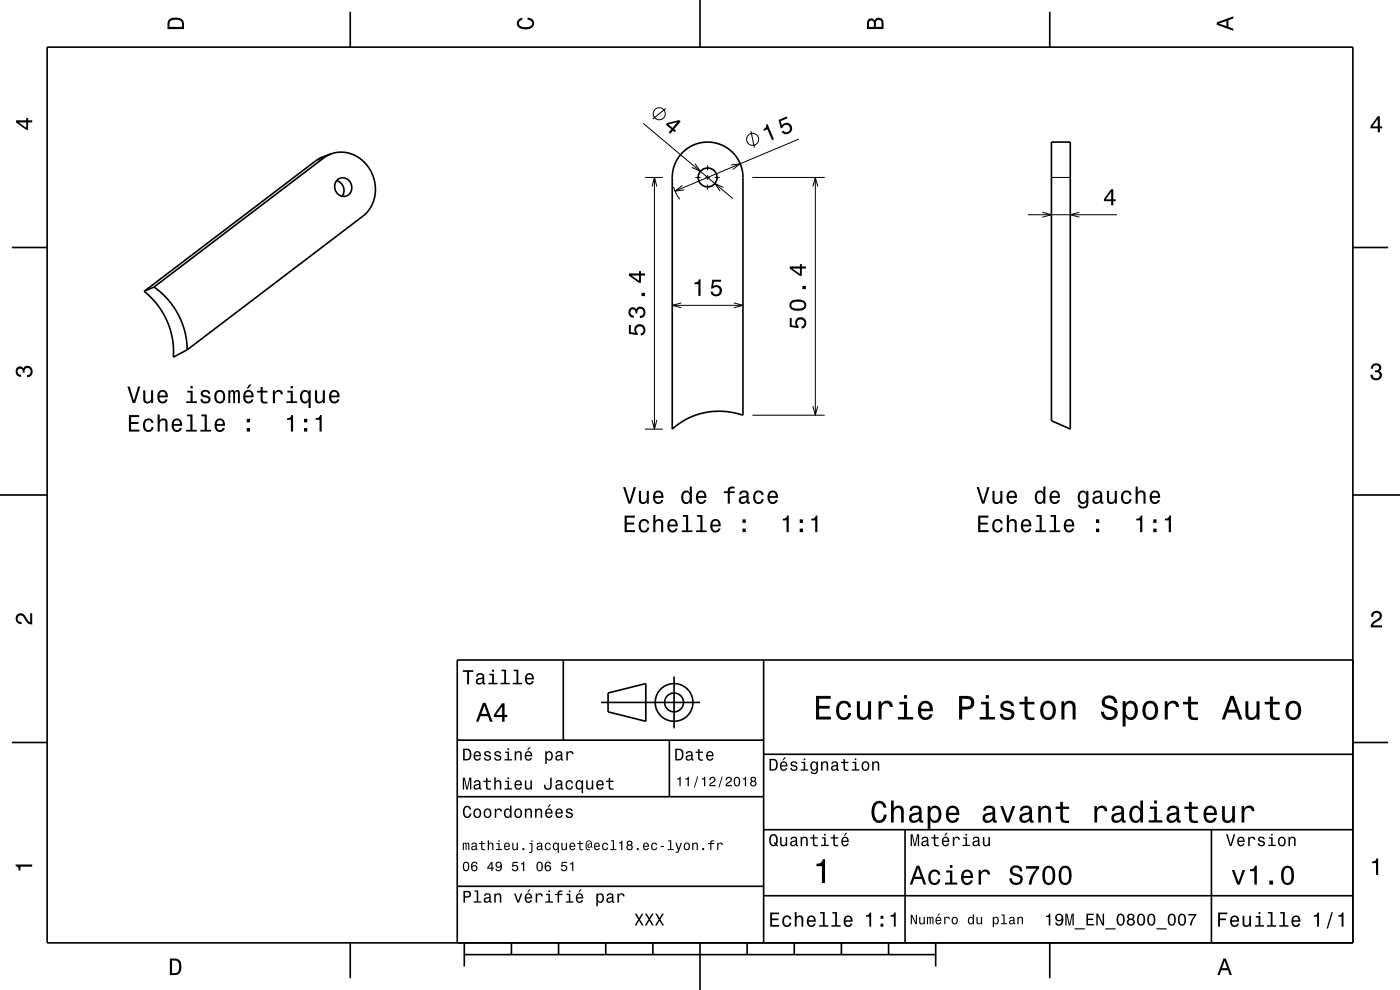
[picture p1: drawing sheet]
<svg xmlns="http://www.w3.org/2000/svg" width="297mm" height="210mm" viewBox="0 0 297 210" stroke-linecap="round" stroke-linejoin="round" font-family="sans-serif">
<g fill="none" stroke="#000" stroke-width=".21">
<path d="M68.7 33.5l-1.7 .6M136.5 26.2l19 15.9M136.8 37.6h3.8M138.3 39.6l.5-2 .6 2M138.8 37.6v53.4M141.2 23l-2.7 2.2M142.9 39.6l.5 1.4 .8 1.3M144.8 39.3l-1.6 1.2 2-.2M147.4 34.7l1.2 1.7-1.8-.9M147.5 37.6h1.1M149.6 37.6h1M150.1 35v1.1"/>
<path d="M150.1 37.1v1M150.1 39.1v1.1M151.6 37.6h1.1M153.5 39.8l-1.9-.9 1.2 1.7M155 35l2-.3-1.6 1.3M159.3 27.8l.7 3.5M159.6 37.6h15.4M169.5 29.5l-26.3 11M172.4 39.6l.6-2 .5 2M173 37.6v50.5M223.1 37.6h4M218 45.6h19"/>
<path d="M221.1 45l2 .6-2 .5M229 45l-1.9 .6 1.9 .5M142.6 64.8h15M144.5 64.3l-1.9 .5 1.9 .5M155.7 64.3l1.9 .5-1.9 .5M136.8 91h3.8M138.3 89.1l.5 1.9 .6-1.9M159.6 88.1h15.4M172.4 86.1l.6 2 .5-2"/>
<circle cx="139.9" cy="24.1" r="1.28"/>
<circle cx="159.7" cy="29.6" r="1.28"/>
</g>
<g fill="none" stroke="#000" stroke-width=".35">
<path d="M10 10h277v190h-277zM74.3 2.5v7.5M148.5 0v10M222.7 2.5v7.5M70.3 32.6a7.4 7.4 0 0 1 9.3 7.2 7.1 7.1 0 0 1-2.6 6.1l-37.3 28.3M70.3 32.6l-1.6 .9-36 27.4M70.3 32.6l-2 .8-1.3 .7-36.4 27.7M71.4 38.3a2.11 2.11 0 0 1 1.2 3.3M71.6 38.2a1.93 1.93 0 0 1 2.9 .9 1.93 1.93 0 0 1-1.7 2.6 2.09 2.09 0 0 1-1.2-3.5zM144.8 32.4a7.5 7.5 0 0 1 8.1-1.7 7.5 7.5 0 0 1 4.7 6.9v50.5l-2.1-.6-2-.2h-1.9l-2.2 .2-1.8 .6-1.8 .7-1.6 1-1.6 1.2v-53.4a7.5 7.5 0 0 1 2.2-5.2zM223.1 30.1h4v60.9l-4-1.7zM2.5 52.5h7.5"/>
<path d="M287 52.5h7.5M30.6 61.8l1.3 1.2 1.4 1.5 1.2 1.8 .9 1.8 .7 1.9 .5 1.9 .2 1.9v2l2.9-1.6M32.7 60.9l-2.1 .9M32.7 60.9l1.5 1.2 1.4 1.5 2.2 3 .8 1.8 .6 1.9 .4 2 .1 1.9M0 105h10M287 105h10M119.5 140v17M162 140v60M287 140h-190v60M2.5 157.5h7.5M97 157h65M127.5 149h21"/>
<path d="M129 147l8-2v8l-8-2zM142 157v12M143 143.5v11M287 157.5h7.5M97 169h65M162 176h125M162 160h125M192 176v24M257 176v24M97 188h65M162 190h125M74.3 200v7.5"/>
<path d="M98.5 202.5h100M98.5 200v5M108.5 200v2.5M118.5 200v2.5M128.5 200v2.5M138.5 200v2.5M148.5 200v10M158.5 200v2.5M168.5 200v2.5M178.5 200v2.5M188.5 200v2.5M198.5 200v5"/>
<path d="M222.7 200v7.5"/>
<circle cx="150.1" cy="37.6" r="2"/>
<circle cx="143" cy="149" r="2"/>
<circle cx="143" cy="149" r="4"/>
</g>
<g fill="#000">
<path d="M36 4a2.18 2.18 0 0 0-.5 2.2h3.5v-1.2a1.43 1.43 0 0 0-1.7-1.3zM36.3 4.4a2.15 2.15 0 0 1 2.2 .3l.1 1h-2.6v-1z" fill-rule="evenodd"/>
<path d="M109.9 4.2l.9-.4v.4a.7 .7 0 0 0-.7 .5 .7 .7 0 0 0 .3 .8 1.7 1.7 0 0 0 2.5-.5 .9 .9 0 0 0-1-.8v-.5a1.24 1.24 0 0 1 1.4 1.1 1.24 1.24 0 0 1-1 1.4 2.22 2.22 0 0 1-2.5-.7l-.2-.5z" fill-rule="evenodd"/>
<path d="M184.2 4.2l-.3 .7v1.3h3.5v-1.3a.98 .98 0 0 0-.7-1.1 .98 .98 0 0 0-1.2 .6 .84 .84 0 0 0-1.3-.2zM184.5 4.5a.54 .54 0 0 1 .6-.1 .54 .54 0 0 1 .3 .6v.7h-1zM185.9 4.4a.62 .62 0 0 1 .8-.1 .62 .62 0 0 1 .3 .6v.8h-1.2z" fill-rule="evenodd"/>
<path d="M258.1 4.7v.6l3.5 1.2v-.4l-1-.4v-1.4l1-.4v-.4zM258.6 5l1.6-.5v1z" fill-rule="evenodd"/>
<path d="M3.4 25.5v.5l2.1 1.5h.5v-1.5h.8v-.5h-.8v-.5h-.4v.5zM4 26h1.6v1.1z" fill-rule="evenodd"/>
<path d="M141.5 26.1l-.3 .3 1.2 1-.5 .7 .3 .3 .6-.7 .3 .3 .3-.3-.4-.3 1.4-1.6-.3-.3zM141.8 26.4l1.9-.5-1 1.2z" fill-rule="evenodd"/>
<path d="M162.5 26.4a.77 .77 0 0 1-.6 1l.1 .4 .8-.4 1 2.3 .4-.1-1.4-3.3zM165.2 25.4l.4 1.9 .4-.2a.79 .79 0 0 1 1-.6 .79 .79 0 0 1 .5 1 .79 .79 0 0 1-1.1 .4l-.2-.2-.4 .2a1.21 1.21 0 0 0 1.8 .4 1.21 1.21 0 0 0 .1-1.8 1.21 1.21 0 0 0-1.8 .1l-.3-.9 1.5-.6-.2-.4z" fill-rule="evenodd"/>
<path d="M292.3 24.7l-1.6 2.1v.4h1.6v.9h.4v-.9h.5v-.4h-.5v-2.1zM292.3 25.2v1.6h-1.1z" fill-rule="evenodd"/>
<path d="M235.7 40.1l-1.5 2.1v.5h1.5v.9h.5v-.9h.5v-.4h-.5v-2.2zM235.7 40.7v1.6h-1.1z" fill-rule="evenodd"/>
<path d="M133.4 68.9v1.9l1.9 .3v-.4a.8 .8 0 0 1-.3-1.2 .8 .8 0 0 1 1.3 0 .8 .8 0 0 1-.4 1.2v.5a1.21 1.21 0 0 0 1.1-1.5 1.21 1.21 0 0 0-1.7-.8 1.21 1.21 0 0 0-.5 1.7l-1-.1v-1.6zM133.6 65.5a1.17 1.17 0 0 0-.2 1.2 1.17 1.17 0 0 0 1.1 .7v-.5a.62 .62 0 0 1-.8-.3 .62 .62 0 0 1 .3-.8 .62 .62 0 0 1 .8 .2v.5h.4a.72 .72 0 0 1 .5-.9 .72 .72 0 0 1 .9 .4 .72 .72 0 0 1-.5 1h-.4v.5a1.18 1.18 0 0 0 1.2-1.5 1.18 1.18 0 0 0-1.8-.6l-.1 .2a.86 .86 0 0 0-1.4-.1zM136.1 62.1v.7h.7v-.7zM133.4 58v.5l2.1 1.5h.5v-1.5h.8v-.5h-.8v-.5h-.4v.5zM134 58.5h1.6v1.1z" fill-rule="evenodd"/>
<path d="M147.3 59.9v.4h.9v2.5h.4v-3.6h-.3a.77 .77 0 0 1-1 .7zM151.1 59.3l-.3 1.9h.4a.79 .79 0 0 1 1.2-.2 .79 .79 0 0 1 0 1.2 .79 .79 0 0 1-1.1-.1l-.1-.2h-.5a1.21 1.21 0 0 0 1.5 1 1.21 1.21 0 0 0 .9-1.6 1.21 1.21 0 0 0-1.8-.6l.1-.9h1.6v-.5z" fill-rule="evenodd"/>
<path d="M167.5 67.5v1.8l1.9 .3v-.4a.8 .8 0 0 1-.2-1.2 .8 .8 0 0 1 1.2 0 .8 .8 0 0 1-.3 1.2v.5a1.21 1.21 0 0 0 1-1.5 1.21 1.21 0 0 0-1.6-.8 1.21 1.21 0 0 0-.6 1.7l-.9-.1v-1.5zM167.9 63.8a1.13 1.13 0 0 0-.4 1.2 1.13 1.13 0 0 0 1 .9 2.28 2.28 0 0 0 2.5-.7 1.14 1.14 0 0 0-1-1.6 2.85 2.85 0 0 0-2.1 .2zM168 64.4a2.38 2.38 0 0 1 2.6 0v.7a2.37 2.37 0 0 1-2.6 0zM170.2 60.6v.7h.8v-.7zM167.5 56.5v.5l2.2 1.5h.4v-1.5h.9v-.5h-.9v-.5h-.4v.5zM168.1 57h1.6v1.1z" fill-rule="evenodd"/>
<path d="M291.1 77.4a1.08 1.08 0 0 1 1.4-.2 1.08 1.08 0 0 1 .4 1.2l-.3 .3a1.06 1.06 0 0 1 .5 1.3 1.06 1.06 0 0 1-1.2 .7 1.1 1.1 0 0 1-1.2-1.2h.5a.71 .71 0 0 0 1 .8 .71 .71 0 0 0 .1-1.3h-.6v-.4a.61 .61 0 0 0 .8-.3 .61 .61 0 0 0-.2-.8 .61 .61 0 0 0-.9 .2l-.1 .5h-.5z" fill-rule="evenodd"/>
<path d="M3.6 78a.86 .86 0 0 1 1.4 .2 1.06 1.06 0 0 1 1.2-.6 1.06 1.06 0 0 1 .7 1.2 1.1 1.1 0 0 1-1.2 1.2v-.4a.71 .71 0 0 0 .8-1 .71 .71 0 0 0-1.3-.1v.6h-.4a.61 .61 0 0 0-.3-.8 .61 .61 0 0 0-.8 .2 .61 .61 0 0 0 .2 .8l.6 .2v.4a1.15 1.15 0 0 1-1.2-.6 1.15 1.15 0 0 1 .3-1.3z" fill-rule="evenodd"/>
<path d="M27.3 88v3.5h2.3v-.4h-1.8v-1.2h1.6v-.4h-1.6v-1h1.7v-.5zM30.6 89.1a1.52 1.52 0 0 0 .9 2.5 1.05 1.05 0 0 0 1.1-1h-.5a.67 .67 0 0 1-.6 .7 .67 .67 0 0 1-.7-.6 1.12 1.12 0 0 1 .7-1.6 .6 .6 0 0 1 .6 .6h.5a1.09 1.09 0 0 0-.8-.9 1.09 1.09 0 0 0-1.2 .3zM33.4 87.9v3.6h.5v-1.5a.63 .63 0 0 1 .4-.8 .63 .63 0 0 1 .8 .4v1.9h.4v-1.7a.88 .88 0 0 0-.6-1 .88 .88 0 0 0-1 .4v-1.3zM36.7 89.1a1.54 1.54 0 0 0 .8 2.5 1.06 1.06 0 0 0 1.1-.8h-.4l-.3 .3-.3 .1a.75 .75 0 0 1-.7-.9h1.7a1.17 1.17 0 0 0-.5-1.3 1.17 1.17 0 0 0-1.4 .1zM37.1 89.3a.66 .66 0 0 1 .7-.1 .66 .66 0 0 1 .4 .8h-1.3zM39.7 87.9v.4h.7v2.9h-.9v.3h2.2v-.3h-.9v-3.3zM42.7 87.9v.4h.7v2.9h-.9v.3h2.3v-.3h-.9v-3.3zM45.8 89.1a1.54 1.54 0 0 0 .8 2.5 1.06 1.06 0 0 0 1.1-.8h-.4l-.3 .3-.3 .1a.76 .76 0 0 1-.7-.9h1.7a1.17 1.17 0 0 0-.4-1.3 1.17 1.17 0 0 0-1.5 .1zM46.2 89.3a.66 .66 0 0 1 .8-.1 .66 .66 0 0 1 .3 .8h-1.3zM52.3 90.8v.7h.7v-.7zM52.3 88.8v.8h.7v-.8z" fill-rule="evenodd"/>
<path d="M27 82l1.2 3.5h.5l1.1-3.5h-.5l-.9 3-.9-3zM30.4 82.8v1.8a.89 .89 0 0 0 .6 1 .89 .89 0 0 0 1.1-.5v.4h.4v-2.7h-.5v1.6a.64 .64 0 0 1-.3 .7 .64 .64 0 0 1-.8-.3l-.1-2zM33.7 83.1a1.54 1.54 0 0 0 .8 2.5 1.05 1.05 0 0 0 1.1-.9h-.5l-.2 .4-.4 .1a.75 .75 0 0 1-.7-.9h1.8a1.16 1.16 0 0 0-.5-1.4 1.16 1.16 0 0 0-1.4 .2zM34 83.3a.66 .66 0 0 1 .8-.1 .66 .66 0 0 1 .3 .7h-1.3zM39.7 82.9v.4h.7v1.8h-.9v.4h2.3v-.4h-.9v-2.2zM40.4 81.9v.5h.5v-.5zM42.8 82.9a.75 .75 0 0 0-.2 .9 .75 .75 0 0 0 .7 .5l.9 .3a.63 .63 0 0 1-.6 .6 .63 .63 0 0 1-.7-.5h-.4a1.07 1.07 0 0 0 1.2 .9 1.07 1.07 0 0 0 .9-1.2l-.4-.4-1.1-.3a.54 .54 0 0 1 .4-.7 .54 .54 0 0 1 .7 .5h.4a1.03 1.03 0 0 0-.7-.8 1.03 1.03 0 0 0-1.1 .2zM45.8 83.1a1.53 1.53 0 0 0 .8 2.5 1.48 1.48 0 0 0 1.2-1.5 1.48 1.48 0 0 0-1.2-1.4l-.5 .1zM46.1 83.4a.67 .67 0 0 1 .7-.3 .67 .67 0 0 1 .5 .6 1.11 1.11 0 0 1-.7 1.5 1.17 1.17 0 0 1-.5-1.8zM48.4 82.8v2.7h.4v-1.8l.3-.6h.2l.2 .3v2.1h.4v-2.1l.3-.3 .2 .1 .1 .4v1.9h.4v-1.9a.69 .69 0 0 0-.5-.9l-.6 .4-.2-.3-.3-.1-.5 .4v-.3zM52.9 81.6l-.6 .8h.3l.7-.8zM51.9 83.1a1.54 1.54 0 0 0 .8 2.5 1.06 1.06 0 0 0 1.1-.9h-.5l-.2 .4-.4 .1a.75 .75 0 0 1-.7-.9h1.8a1.17 1.17 0 0 0-.5-1.4 1.17 1.17 0 0 0-1.4 .2zM52.2 83.3a.66 .66 0 0 1 .8-.1 .66 .66 0 0 1 .4 .7h-1.4zM55.3 82.1v.8h-.8v.4h.8v1.8a1.05 1.05 0 0 0 1.4 .5v-.4a.68 .68 0 0 1-1-.4v-1.5h1v-.4h-1v-.8zM57.9 82.8v2.7h.4v-1.5a.66 .66 0 0 1 .4-.8 .66 .66 0 0 1 .8 .2l.1 .2h.4a.89 .89 0 0 0-.7-.9 .89 .89 0 0 0-1 .5v-.4zM61 82.9v.4h.7v1.8h-.9v.4h2.2v-.4h-.9v-2.2zM61.7 81.9v.5h.4v-.5zM63.9 83.1a1.57 1.57 0 0 0 .8 2.5l.4-.1 .4-.4v1.5h.4v-3.8h-.4v.4l-.2-.2a.87 .87 0 0 0-1.4 .1zM64.3 83.4a.62 .62 0 0 1 .7-.3 .62 .62 0 0 1 .4 .6 1.11 1.11 0 0 1-.6 1.5 1.19 1.19 0 0 1-.5-1.8zM66.8 82.8v1.8a.89 .89 0 0 0 .6 1 .89 .89 0 0 0 1.1-.5v.4h.4v-2.7h-.4v1.6a.65 .65 0 0 1-.4 .7 .65 .65 0 0 1-.8-.3v-2zM70.1 83.1a1.54 1.54 0 0 0 .8 2.5 1.06 1.06 0 0 0 1.1-.9h-.5l-.2 .4-.3 .1a.76 .76 0 0 1-.7-.9h1.7a1.16 1.16 0 0 0-.5-1.4 1.16 1.16 0 0 0-1.4 .2zM70.4 83.3a.66 .66 0 0 1 .8-.1 .66 .66 0 0 1 .4 .7h-1.3z" fill-rule="evenodd"/>
<path d="M60.9 88.7v.4h.8v2.4h.5v-3.5h-.4a.77 .77 0 0 1-.9 .7zM64.5 90.8v.7h.7v-.7zM64.5 88.8v.8h.7v-.8zM67 88.7v.4h.8v2.4h.4v-3.5h-.3a.78 .78 0 0 1-.9 .7z" fill-rule="evenodd"/>
<path d="M132.5 109.4v3.5h2.2v-.4h-1.7v-1.2h1.5v-.4h-1.5v-1.1h1.7v-.4zM135.8 110.5a1.53 1.53 0 0 0 .8 2.5 1.06 1.06 0 0 0 1.1-1.1h-.4a.67 .67 0 0 1-.6 .7 .67 .67 0 0 1-.7-.6 1.11 1.11 0 0 1 .6-1.5 .59 .59 0 0 1 .7 .6h.4a1.09 1.09 0 0 0-.7-1 1.09 1.09 0 0 0-1.2 .4zM138.6 109.3v3.6h.4v-1.6a.63 .63 0 0 1 .6-.8 .63 .63 0 0 1 .7 .7v1.7h.4v-1.8a.88 .88 0 0 0-.6-1 .88 .88 0 0 0-1.1 .5v-1.3zM141.9 110.5a1.54 1.54 0 0 0 .8 2.5 1.07 1.07 0 0 0 1-.9h-.4l-.2 .4-.4 .1a.76 .76 0 0 1-.7-.9h1.8a1.17 1.17 0 0 0-.5-1.4 1.17 1.17 0 0 0-1.4 .2zM142.2 110.7a.66 .66 0 0 1 .8-.2 .66 .66 0 0 1 .3 .8h-1.3zM144.9 109.3v.3h.6v2.9h-.9v.4h2.3v-.4h-.9v-3.2zM147.9 109.3v.3h.7v2.9h-.9v.4h2.2v-.4h-.9v-3.2zM151 110.5a1.54 1.54 0 0 0 .8 2.5 1.07 1.07 0 0 0 1.1-.9h-.5l-.2 .4-.4 .1a.76 .76 0 0 1-.7-.9h1.8a1.17 1.17 0 0 0-.5-1.4 1.17 1.17 0 0 0-1.4 .2zM151.3 110.7a.66 .66 0 0 1 .8-.2 .66 .66 0 0 1 .3 .8h-1.3zM157.5 112.1v.8h.7v-.8zM157.5 110.2v.7h.7v-.7z" fill-rule="evenodd"/>
<path d="M132.2 103.3l1.1 3.5h.5l1.1-3.5h-.5l-.8 3-.9-3zM135.5 104.1v1.8a.89 .89 0 0 0 .7 1 .89 .89 0 0 0 1-.5v.4h.4v-2.7h-.4v1.6a.65 .65 0 0 1-.4 .8 .65 .65 0 0 1-.8-.3v-2.1zM138.8 104.4a1.54 1.54 0 0 0 .8 2.5 1.07 1.07 0 0 0 1.1-.8h-.4l-.3 .3-.3 .1a.76 .76 0 0 1-.7-.9h1.8a1.16 1.16 0 0 0-.5-1.4 1.16 1.16 0 0 0-1.5 .2zM139.2 104.6a.66 .66 0 0 1 .8-.1 .66 .66 0 0 1 .3 .7h-1.3zM144.8 104.4a1.57 1.57 0 0 0 .8 2.5l.4-.1 .3-.4v.4h.5v-3.6h-.5v1.3a.89 .89 0 0 0-1.5-.1zM145.1 104.7a.62 .62 0 0 1 .7-.2 .62 .62 0 0 1 .5 .5 1.12 1.12 0 0 1-.7 1.5 1.19 1.19 0 0 1-.5-1.8zM147.9 104.4a1.55 1.55 0 0 0 .8 2.5 1.07 1.07 0 0 0 1.1-.8h-.4l-.2 .3-.4 .1a.76 .76 0 0 1-.7-.9h1.8a1.17 1.17 0 0 0-.5-1.4 1.17 1.17 0 0 0-1.5 .2zM148.3 104.6a.66 .66 0 0 1 .8-.1 .66 .66 0 0 1 .3 .7h-1.3zM153.6 104.2v.4h.8v2.2h.4v-2.2h1v-.4h-1l.1-.4 .3-.2h.6v-.4a1.04 1.04 0 0 0-1.4 .8v.2zM157.1 104.3l-.3 .6h.4a.55 .55 0 0 1 .7-.5 .55 .55 0 0 1 .4 .8h-.2a1 1 0 0 0-1.1 .2 1 1 0 0 0-.2 1.1 .93 .93 0 0 0 1.6 0l.1 .3h.6v-.3h-.3v-1.7a1.02 1.02 0 0 0-.7-.8 1.02 1.02 0 0 0-1 .3zM157.3 105.8l1.1-.3a.77 .77 0 0 1-.2 .8 .77 .77 0 0 1-.9 .1zM160.1 104.4a1.53 1.53 0 0 0 .8 2.5 1.07 1.07 0 0 0 1.1-1h-.4a.67 .67 0 0 1-.6 .6 .67 .67 0 0 1-.7-.6 1.11 1.11 0 0 1 .6-1.5 .59 .59 0 0 1 .7 .6h.4a1.09 1.09 0 0 0-.8-.9 1.09 1.09 0 0 0-1.1 .3zM163.1 104.4a1.55 1.55 0 0 0 .8 2.5 1.07 1.07 0 0 0 1.1-.8h-.4l-.3 .3-.3 .1a.76 .76 0 0 1-.7-.9h1.7a1.17 1.17 0 0 0-.4-1.4 1.17 1.17 0 0 0-1.5 .2zM163.5 104.6a.66 .66 0 0 1 .8-.1 .66 .66 0 0 1 .3 .7h-1.3z" fill-rule="evenodd"/>
<path d="M166.1 110v.4h.8v2.5h.4v-3.5h-.3a.77 .77 0 0 1-.9 .6zM169.6 112.1v.8h.7v-.8zM169.6 110.2v.7h.7v-.7zM172.1 110v.4h.8v2.5h.5v-3.5h-.3a.78 .78 0 0 1-1 .6z" fill-rule="evenodd"/>
<path d="M207.5 109.4v3.5h2.2v-.4h-1.7v-1.2h1.5v-.4h-1.5v-1.1h1.7v-.4zM210.8 110.5a1.53 1.53 0 0 0 .8 2.5 1.06 1.06 0 0 0 1.1-1.1h-.4a.67 .67 0 0 1-.6 .7 .67 .67 0 0 1-.7-.6 1.12 1.12 0 0 1 .6-1.5 .59 .59 0 0 1 .7 .6h.4a1.09 1.09 0 0 0-.7-1 1.09 1.09 0 0 0-1.2 .4zM213.6 109.3v3.6h.4v-1.6a.63 .63 0 0 1 .4-.8 .63 .63 0 0 1 .8 .4l.1 2h.4v-1.8a.88 .88 0 0 0-.6-1 .88 .88 0 0 0-1.1 .5v-1.3zM216.9 110.5a1.55 1.55 0 0 0 .8 2.5 1.07 1.07 0 0 0 1.1-.9h-.5l-.2 .4-.4 .1a.76 .76 0 0 1-.7-.9h1.8a1.17 1.17 0 0 0-.5-1.4 1.17 1.17 0 0 0-1.4 .2zM217.2 110.7a.66 .66 0 0 1 .8-.2 .66 .66 0 0 1 .3 .8h-1.3zM219.9 109.3v.3h.6v2.9h-.9v.4h2.3v-.4h-.9v-3.2zM222.9 109.3v.3h.7v2.9h-.9v.4h2.2v-.4h-.9v-3.2zM226 110.5a1.54 1.54 0 0 0 .8 2.5 1.07 1.07 0 0 0 1.1-.9h-.5l-.2 .4-.4 .1a.76 .76 0 0 1-.7-.9h1.8a1.17 1.17 0 0 0-.5-1.4 1.17 1.17 0 0 0-1.4 .2zM226.3 110.7a.66 .66 0 0 1 .8-.2 .66 .66 0 0 1 .3 .8h-1.3zM232.5 112.1v.8h.7v-.8zM232.5 110.2v.7h.7v-.7z" fill-rule="evenodd"/>
<path d="M207.2 103.3l1.1 3.5h.5l1.1-3.5h-.5l-.8 3-.9-3zM210.5 104.1v1.8a.89 .89 0 0 0 .7 1 .89 .89 0 0 0 1-.5v.4h.4v-2.7h-.4v1.6a.64 .64 0 0 1-.4 .8 .64 .64 0 0 1-.8-.3v-2.1zM213.8 104.4a1.54 1.54 0 0 0 .8 2.5 1.06 1.06 0 0 0 1.1-.8h-.4l-.2 .3-.4 .1a.76 .76 0 0 1-.7-.9h1.8a1.16 1.16 0 0 0-.5-1.4 1.16 1.16 0 0 0-1.5 .2zM214.2 104.6a.66 .66 0 0 1 .8-.1 .66 .66 0 0 1 .3 .7h-1.3zM219.8 104.4a1.57 1.57 0 0 0 .8 2.5l.4-.1 .3-.4v.4h.5v-3.6h-.5v1.3a.89 .89 0 0 0-1.5-.1zM220.1 104.7a.62 .62 0 0 1 .7-.2 .62 .62 0 0 1 .5 .5 1.12 1.12 0 0 1-.7 1.5 1.18 1.18 0 0 1-.5-1.8zM222.9 104.4a1.54 1.54 0 0 0 .8 2.5 1.07 1.07 0 0 0 1.1-.8h-.4l-.2 .3-.4 .1a.76 .76 0 0 1-.7-.9h1.8a1.16 1.16 0 0 0-.5-1.4 1.16 1.16 0 0 0-1.5 .2zM223.3 104.6a.66 .66 0 0 1 .8-.1 .66 .66 0 0 1 .3 .7h-1.3zM228.9 104.4a1.57 1.57 0 0 0 .8 2.5l.4-.1 .4-.4a.73 .73 0 0 1-.4 1 .73 .73 0 0 1-.9-.3h-.5a1.1 1.1 0 0 0 1.3 .8 1.1 1.1 0 0 0 .9-1.2v-2.6h-.4v.5l-.4-.4a.9 .9 0 0 0-1.2 .2zM229.2 104.7a.63 .63 0 0 1 .7-.2 .63 .63 0 0 1 .5 .5 1.11 1.11 0 0 1-.7 1.5 1.2 1.2 0 0 1-.5-1.8zM232.1 104.3l-.3 .6h.4a.55 .55 0 0 1 .7-.5 .55 .55 0 0 1 .4 .8h-.2a1 1 0 0 0-1.1 .2 1 1 0 0 0-.2 1.1 .93 .93 0 0 0 1.6 0l.1 .3h.6v-.3h-.3v-1.7a1.02 1.02 0 0 0-.7-.8 1.02 1.02 0 0 0-1 .3zM232.3 105.8l1.1-.3a.77 .77 0 0 1-.2 .8 .77 .77 0 0 1-.9 .1l-.1-.3zM234.8 104.1v1.8a.89 .89 0 0 0 .6 1 .89 .89 0 0 0 1.1-.5v.4h.4v-2.7h-.4v1.6a.65 .65 0 0 1-.4 .8 .65 .65 0 0 1-.8-.3v-2.1zM238.1 104.4a1.53 1.53 0 0 0 .8 2.5 1.07 1.07 0 0 0 1.2-1h-.5a.67 .67 0 0 1-.6 .6 .67 .67 0 0 1-.7-.6 1.11 1.11 0 0 1 .7-1.5 .59 .59 0 0 1 .6 .6h.4a1.09 1.09 0 0 0-.7-.9 1.09 1.09 0 0 0-1.2 .3zM240.9 103.2v3.6h.5v-1.5a.63 .63 0 0 1 .5-.9 .63 .63 0 0 1 .7 .7v1.7h.4v-1.7a.88 .88 0 0 0-.6-1 .88 .88 0 0 0-1 .4v-1.3zM244.2 104.4a1.54 1.54 0 0 0 .8 2.5 1.06 1.06 0 0 0 1.1-.8h-.5l-.2 .3-.4 .1a.76 .76 0 0 1-.7-.9h1.8a1.16 1.16 0 0 0-.5-1.4 1.16 1.16 0 0 0-1.4 .2zM244.5 104.6a.66 .66 0 0 1 .8-.1 .66 .66 0 0 1 .4 .7h-1.4z" fill-rule="evenodd"/>
<path d="M241.1 110v.4h.8v2.5h.4v-3.5h-.3a.77 .77 0 0 1-.9 .6zM244.7 112.1v.8h.6v-.8zM244.7 110.2v.7h.6v-.7zM247.1 110v.4h.8v2.5h.5v-3.5h-.3a.78 .78 0 0 1-1 .6z" fill-rule="evenodd"/>
<path d="M3.6 130.4a1.22 1.22 0 0 1 2 .7l.4 .6 .4 .3v-1.9h.4v2.4a1.8 1.8 0 0 1-1.7-1.4 .71 .71 0 0 0-.9-.5 .71 .71 0 0 0-.5 .8 .71 .71 0 0 0 .9 .5v.5a1.18 1.18 0 0 1-1.2-.7 1.18 1.18 0 0 1 .2-1.3z" fill-rule="evenodd"/>
<path d="M291.2 129.9a1.18 1.18 0 0 1 1.9 .3 1.18 1.18 0 0 1-1 1.7l-.5 .3-.3 .5h1.9v.4h-2.4a1.8 1.8 0 0 1 1.4-1.8 .71 .71 0 0 0 .5-.8 .71 .71 0 0 0-.9-.5 .71 .71 0 0 0-.5 .8h-.4z" fill-rule="evenodd"/>
<path d="M98.2 158.8v2.5h.9a1.37 1.37 0 0 0 .7-2.2 1.56 1.56 0 0 0-1.6-.3zM98.6 159.1a.98 .98 0 0 1 1.1 .7 .98 .98 0 0 1-.6 1.2h-.5zM100.7 159.6a1.04 1.04 0 0 0-.2 1.2 1.04 1.04 0 0 0 1 .5l.5-.5h-.3l-.4 .3a.54 .54 0 0 1-.5-.7h1.3a.83 .83 0 0 0-.4-.9 .83 .83 0 0 0-1 .1zM100.9 159.7l.2-.1a.47 .47 0 0 1 .5 .1 .47 .47 0 0 1 .1 .5h-.9zM102.9 159.5l-.2 .1a.69 .69 0 0 0 .9 .9l.2 .1a.43 .43 0 0 1-.4 .5 .43 .43 0 0 1-.4-.4h-.3a.74 .74 0 0 0 .9 .7 .74 .74 0 0 0 .5-1l-1-.4a.38 .38 0 0 1 .3-.5 .38 .38 0 0 1 .4 .4h.3a.78 .78 0 0 0-1.2-.4zM105.1 159.5l-.2 .1a.69 .69 0 0 0 .9 .9l.2 .1a.43 .43 0 0 1-.4 .5 .43 .43 0 0 1-.5-.4h-.3a.74 .74 0 0 0 .9 .7 .74 .74 0 0 0 .5-1l-.9-.4a.38 .38 0 0 1 .3-.5 .38 .38 0 0 1 .4 .4h.3a.77 .77 0 0 0-1.2-.4zM107.2 159.4v.3h.5v1.3h-.7v.3h1.6v-.3h-.6v-1.6zM107.7 158.7v.4h.3v-.4zM109.2 159.4v1.9h.3v-1.1a.45 .45 0 0 1 .4-.6 .45 .45 0 0 1 .5 .5v1.2h.3v-1.3a.63 .63 0 0 0-.5-.7 .63 .63 0 0 0-.7 .4v-.3zM112.2 158.5l-.4 .6h.3l.5-.6zM111.5 159.6a1.04 1.04 0 0 0-.2 1.2 1.04 1.04 0 0 0 1.1 .5l.5-.5h-.3l-.5 .3a.54 .54 0 0 1-.5-.7h1.3a.83 .83 0 0 0-.4-.9 .83 .83 0 0 0-1 .1zM111.8 159.7l.1-.1a.48 .48 0 0 1 .5 .1 .48 .48 0 0 1 .2 .5h-1zM115.7 159.4v2.7h.3v-1.1a.66 .66 0 0 0 .7 .4 .66 .66 0 0 0 .5-.6 .91 .91 0 0 0 0-1.1 .91 .91 0 0 0-1-.3l-.2 .3v-.3zM116.1 159.8a.45 .45 0 0 1 .5-.2 .45 .45 0 0 1 .3 .4 .65 .65 0 0 1 .1 .8 .65 .65 0 0 1-.7 .2 .98 .98 0 0 1-.2-1.2zM118.1 159.5l-.2 .4h.3a.39 .39 0 0 1 .4-.3 .39 .39 0 0 1 .3 .5h-.1a.65 .65 0 0 0-1 .4 .65 .65 0 0 0 .6 .9l.6-.3 .1 .2h.4v-.2l-.2-.1v-1.1a.72 .72 0 0 0-.5-.6 .72 .72 0 0 0-.7 .2zM118.2 160.6l.8-.3a.55 .55 0 0 1-.2 .7 .55 .55 0 0 1-.6 0zM120.1 159.4v1.9h.4v-1.1a.47 .47 0 0 1 .2-.6 .47 .47 0 0 1 .6 .2v.2h.4a.64 .64 0 0 0-.5-.7 .64 .64 0 0 0-.8 .4v-.3z" fill-rule="evenodd"/>
<path d="M98.2 142.2v.3h.9v2.7h.4v-2.7h.9v-.3zM101.3 143l-.3 .5h.4a.47 .47 0 0 1 .5-.4 .47 .47 0 0 1 .4 .6l-.2 .1a.84 .84 0 0 0-1 .2 .84 .84 0 0 0 0 1.1 .9 .9 0 0 0 1.3-.2l.1 .2 .5 .1v-.3l-.3-.1v-1.3a.87 .87 0 0 0-1.4-.5zM101.4 144.3l.9-.3a.66 .66 0 0 1-.1 .7 .66 .66 0 0 1-.8 .1zM103.8 142.9v.3h.6v1.6h-.8v.4h2v-.4h-.8v-1.9zM104.4 142.1v.4h.4v-.4zM106.4 142.1v.3h.6v2.4h-.8v.4h1.9v-.4h-.7v-2.7zM109 142.1v.3h.6v2.4h-.8v.4h1.9v-.4h-.7v-2.7zM111.6 143.1a1.32 1.32 0 0 0 .7 2.1 .9 .9 0 0 0 .9-.7h-.3l-.2 .3-.4 .1a.65 .65 0 0 1-.6-.8h1.6a1 1 0 0 0-.4-1.2 1 1 0 0 0-1.3 .2zM111.9 143.3a.57 .57 0 0 1 .7-.1 .57 .57 0 0 1 .3 .6h-1.2z" fill-rule="evenodd"/>
<path d="M102.4 149.1l-1.4 4h.5l.4-1.2h1.6l.4 1.2h.6l-1.5-4zM102.7 149.7l.7 1.7h-1.3zM106.5 149.2l-1.7 2.4v.5h1.7v1h.5v-1h.6v-.5h-.6v-2.4zM106.5 149.9v1.7h-1.3z" fill-rule="evenodd"/>
<path d="M143.2 158.8v2.5h.9a1.37 1.37 0 0 0 .7-2.2 1.56 1.56 0 0 0-1.6-.3zM143.6 159.1a.98 .98 0 0 1 1.1 .7 .98 .98 0 0 1-.6 1.2h-.5zM145.7 159.5l-.2 .4h.3a.39 .39 0 0 1 .5-.3 .39 .39 0 0 1 .3 .5h-.2a.65 .65 0 0 0-.9 .4 .65 .65 0 0 0 .5 .9l.7-.3v.2h.4v-.2l-.1-.1-.1-1.1a.73 .73 0 0 0-.4-.6 .73 .73 0 0 0-.8 .2zM145.8 160.6l.8-.3a.55 .55 0 0 1-.1 .7 .55 .55 0 0 1-.7 0zM148.1 158.9v.5h-.5v.3h.5v1.3a.75 .75 0 0 0 1 .4v-.3a.48 .48 0 0 1-.7-.3v-1.1h.7v-.3h-.7v-.5zM150 159.6a1.04 1.04 0 0 0-.2 1.2 1.04 1.04 0 0 0 1.1 .5l.5-.5h-.4l-.4 .3a.54 .54 0 0 1-.5-.7h1.3a.83 .83 0 0 0-.4-.9 .83 .83 0 0 0-1 .1zM150.3 159.7l.1-.1a.48 .48 0 0 1 .5 .1 .48 .48 0 0 1 .2 .5h-1z" fill-rule="evenodd"/>
<path d="M173.1 147.6v5h3.2v-.6h-2.5v-1.7h2.2v-.6h-2.2v-1.5h2.4v-.6zM177.8 149.2a2.59 2.59 0 0 0 .5 3.4 1.58 1.58 0 0 0 2.3-1.4h-.6a.95 .95 0 0 1-.9 1 .95 .95 0 0 1-1-.9 1.59 1.59 0 0 1 .9-2.1 .85 .85 0 0 1 .9 .8h.7a1.56 1.56 0 0 0-1.1-1.3 1.56 1.56 0 0 0-1.7 .5zM181.8 148.8v2.5a1.27 1.27 0 0 0 .9 1.4 1.27 1.27 0 0 0 1.5-.7v.6h.6v-3.8h-.6v2.2a.92 .92 0 0 1-.6 1.1 .92 .92 0 0 1-1.2-.4v-2.9zM186.4 148.8v3.8h.6v-2.2a.95 .95 0 0 1 .5-1.1 .95 .95 0 0 1 1.2 .3l.1 .4h.6a1.28 1.28 0 0 0-1-1.4 1.28 1.28 0 0 0-1.4 .8v-.6zM190.8 148.9v.5h1v2.7h-1.3v.5h3.2v-.5h-1.3v-3.2zM191.8 147.4v.8h.6v-.8zM195.1 149.2a2.62 2.62 0 0 0 .5 3.4 1.57 1.57 0 0 0 2.2-1.1h-.6l-.3 .5-.5 .2a1.08 1.08 0 0 1-1-1.3h2.5a1.66 1.66 0 0 0-.7-2 1.66 1.66 0 0 0-2.1 .3zM195.6 149.5a.94 .94 0 0 1 1.2-.2 .94 .94 0 0 1 .5 1h-1.9zM203.5 147.6v5h.6v-2.1h.8a1.47 1.47 0 0 0 1.8-1.2 1.47 1.47 0 0 0-1.5-1.7zM204.1 148.2a1.6 1.6 0 0 1 1.8 .5 .86 .86 0 0 1 0 .9 .86 .86 0 0 1-.9 .3h-.9zM208.1 148.9v.5h1v2.7h-1.3v.5h3.3v-.5h-1.3v-3.2zM209.1 147.4v.8h.7v-.8zM212.6 148.9a1.08 1.08 0 0 0-.3 1.2 1.08 1.08 0 0 0 1 .7l1.1 .4a.57 .57 0 0 1 .2 .6 .57 .57 0 0 1-.5 .4 .96 .96 0 0 1-1.4-.8h-.6a1.6 1.6 0 0 0 1.3 1.4 1.6 1.6 0 0 0 1.7-.8 1.13 1.13 0 0 0-1-1.6l-1.1-.3-.2-.4a.87 .87 0 0 1 .9-.5 .87 .87 0 0 1 .8 .6h.6a1.4 1.4 0 0 0-2.1-1.1zM217.4 147.8v1.1h-1.1v.5h1.1v2.6l.2 .4 .4 .3h1.4v-.5a.97 .97 0 0 1-1.4-.5v-2.3h1.4v-.5h-1.4v-1.1zM221.1 149.2a2.56 2.56 0 0 0 .5 3.4 1.72 1.72 0 0 0 1.8-.2 1.72 1.72 0 0 0 .6-1.7 1.7 1.7 0 0 0-.9-1.9 1.7 1.7 0 0 0-2 .4zM221.6 149.6a.96 .96 0 0 1 1-.4 .96 .96 0 0 1 .7 .8 1.59 1.59 0 0 1-1 2.2 1.19 1.19 0 0 1-1-1.5zM225.2 148.8v3.8h.6v-2.2a.97 .97 0 0 1 .5-1.1 .97 .97 0 0 1 1.1 .2l.1 .7v2.4h.7v-2.5a1.27 1.27 0 0 0-.9-1.4 1.27 1.27 0 0 0-1.5 .6v-.5zM234.1 147.9a1.38 1.38 0 0 0-.3 1.5 1.38 1.38 0 0 0 1.3 .9 1.25 1.25 0 0 1 1.4 .9 1.15 1.15 0 0 1-1.3 .9 1.15 1.15 0 0 1-1-1.1h-.7a1.8 1.8 0 0 0 1.7 1.8 1.8 1.8 0 0 0 1.9-1.6 1.46 1.46 0 0 0-1.5-1.4l-.6-.2a.83 .83 0 0 1-.5-1.1 .83 .83 0 0 1 1.2-.3l.5 .5 .1 .4h.7a1.67 1.67 0 0 0-1-1.6 1.67 1.67 0 0 0-1.9 .4zM238.2 148.8v5.3h.6v-2.1a1.32 1.32 0 0 0 1.4 .7 1.32 1.32 0 0 0 1.1-1.1 2.43 2.43 0 0 0-.8-2.8 1.21 1.21 0 0 0-1.7 .5v-.5zM239.1 149.6a.9 .9 0 0 1 .9-.4 .9 .9 0 0 1 .7 .8 1.61 1.61 0 0 1-.9 2.2 1.18 1.18 0 0 1-1-1.5zM242.8 149.2a2.56 2.56 0 0 0 .5 3.4 1.72 1.72 0 0 0 1.8-.2 1.72 1.72 0 0 0 .6-1.7 1.7 1.7 0 0 0-.9-1.9 1.7 1.7 0 0 0-2 .4zM243.3 149.6a.96 .96 0 0 1 1-.4 .96 .96 0 0 1 .7 .8 1.59 1.59 0 0 1-1 2.2 1.19 1.19 0 0 1-1-1.5zM247.1 148.8v3.8h.6v-2.2a.95 .95 0 0 1 .5-1.1 .95 .95 0 0 1 1.2 .3l.1 .4h.6a1.28 1.28 0 0 0-1-1.4 1.28 1.28 0 0 0-1.4 .8v-.6zM252 147.8v1.1h-1v.5h1l.1 2.6 .2 .4 .4 .3h1.4v-.5a.97 .97 0 0 1-1.4-.5v-2.3h1.4v-.5h-1.4v-1.1zM261 147.6l-1.8 5h.6l.6-1.4h2l.5 1.4h.7l-1.9-5zM261.4 148.3l.7 2.2h-1.5zM264.2 148.8v2.5a1.27 1.27 0 0 0 .9 1.4 1.27 1.27 0 0 0 1.5-.7v.6h.6v-3.8h-.6v2.2a.92 .92 0 0 1-.6 1.1 .92 .92 0 0 1-1.1-.4l-.1-2.9zM269.4 147.8v1.1h-1.1v.5h1.1v2.6l.2 .4 .4 .3 .7 .1 .8-.1v-.5a.97 .97 0 0 1-1.4-.5l-.1-2.3h1.5v-.5h-1.5v-1.1zM273.1 149.2a2.56 2.56 0 0 0 .6 3.4 1.72 1.72 0 0 0 1.8-.2 1.72 1.72 0 0 0 .6-1.7 1.7 1.7 0 0 0-.9-1.9 1.7 1.7 0 0 0-2.1 .4zM273.6 149.6a.96 .96 0 0 1 1-.4 .96 .96 0 0 1 .7 .8 1.59 1.59 0 0 1-.9 2.2 1.19 1.19 0 0 1-1.1-1.5z" fill-rule="evenodd"/>
<path d="M98.2 165v2.5h.3v-2.3l.4 2.3h.3l.5-2.3v2.3h.3v-2.5h-.5l-.4 2.2-.5-2.2zM100.7 165.6l-.2 .5h.3a.39 .39 0 0 1 .5-.4 .39 .39 0 0 1 .3 .6h-.2a.65 .65 0 0 0-.9 .4 .65 .65 0 0 0 .5 .8l.7-.3v.2l.4 .1v-.3h-.1l-.1-1.1a.73 .73 0 0 0-.4-.6 .73 .73 0 0 0-.8 .1zM100.8 166.7l.8-.2a.55 .55 0 0 1-.1 .6 .55 .55 0 0 1-.7 .1zM103.1 165v.6h-.5v.3h.5v1.3a.74 .74 0 0 0 1 .3v-.3a.49 .49 0 0 1-.7-.2v-1.1h.7v-.3h-.7v-.6zM104.8 164.9v2.6h.4v-1.1a.45 .45 0 0 1 .3-.7 .45 .45 0 0 1 .5 .6v1.2h.3v-1.3a.63 .63 0 0 0-.4-.7 .63 .63 0 0 0-.7 .3v-.9zM107.2 165.6v.3h.5v1.3h-.7v.3h1.6v-.3h-.6v-1.6zM107.7 164.9v.3h.3v-.3zM109.3 165.7a1.04 1.04 0 0 0-.1 1.2 1.04 1.04 0 0 0 1 .6l.5-.6h-.3l-.4 .4a.54 .54 0 0 1-.5-.7h1.2a.83 .83 0 0 0-.3-1 .83 .83 0 0 0-1.1 .1zM109.6 165.9l.1-.1a.47 .47 0 0 1 .5 .1 .47 .47 0 0 1 .2 .4h-.9zM111.3 165.5v1.3a.63 .63 0 0 0 .5 .7 .63 .63 0 0 0 .7-.3v.3h.3v-2h-.3v1.2a.46 .46 0 0 1-.3 .5 .46 .46 0 0 1-.5-.2v-1.5zM116.7 165v1.6a.53 .53 0 0 1-.6 .6 .53 .53 0 0 1-.4-.7h-.3a.84 .84 0 0 0 .7 1.1 .84 .84 0 0 0 .9-.9v-1.7zM118.1 165.6l-.2 .5h.3a.39 .39 0 0 1 .4-.4 .39 .39 0 0 1 .3 .6h-.1a.65 .65 0 0 0-1 .4 .65 .65 0 0 0 .6 .8l.6-.3 .1 .2 .4 .1v-.3h-.2v-1.1a.72 .72 0 0 0-.5-.6 .72 .72 0 0 0-.7 .1zM118.2 166.7l.8-.2a.55 .55 0 0 1-.2 .6 .55 .55 0 0 1-.6 .1zM120.2 165.7a1.04 1.04 0 0 0-.2 1.2 1.04 1.04 0 0 0 1.1 .6l.4-.4 .1-.3h-.3l-.3 .4a.73 .73 0 0 1-.7-.7 .73 .73 0 0 1 .7-.7l.3 .4h.3a.78 .78 0 0 0-.6-.7 .78 .78 0 0 0-.8 .2zM122.3 165.7a1.07 1.07 0 0 0-.2 1.2 1.07 1.07 0 0 0 .9 .6l.4-.3v1h.3v-2.7h-.3v.3l-.3-.2a.65 .65 0 0 0-.8 .1zM122.5 165.9a.44 .44 0 0 1 .5-.1 .44 .44 0 0 1 .3 .4 .65 .65 0 0 1 .1 .7 .65 .65 0 0 1-.7 .3l-.3-.4zM124.4 165.5v1.3a.63 .63 0 0 0 .4 .7 .63 .63 0 0 0 .8-.3v.3h.3v-2h-.4v1.2a.46 .46 0 0 1-.2 .5 .46 .46 0 0 1-.6-.2v-1.5zM126.7 165.7a1.04 1.04 0 0 0-.2 1.2 1.04 1.04 0 0 0 1 .6l.5-.6h-.3l-.4 .4a.54 .54 0 0 1-.5-.7h1.3a.83 .83 0 0 0-.4-1 .83 .83 0 0 0-1 .1zM126.9 165.9l.2-.1a.48 .48 0 0 1 .5 .1 .48 .48 0 0 1 .1 .4h-.9zM129.1 165v.6h-.5v.3h.5v1.3a.75 .75 0 0 0 1.1 .3v-.3a.48 .48 0 0 1-.7-.2l-.1-1.1h.8v-.3h-.8v-.6z" fill-rule="evenodd"/>
<path d="M98.4 171.2a1.45 1.45 0 0 0 .7 2.3 .94 .94 0 0 0 .9-1h-.3a.59 .59 0 0 1-.8 .7 1.31 1.31 0 0 1 .2-2l.3 .1 .2 .4h.4a.85 .85 0 0 0-.6-.8 .85 .85 0 0 0-1 .3zM100.6 171.7a1.04 1.04 0 0 0-.1 1.3 1.04 1.04 0 0 0 1.1 .5 1.04 1.04 0 0 0 .5-1.3 1.04 1.04 0 0 0-1.2-.7zM100.9 171.9a.48 .48 0 0 1 .5-.1 .48 .48 0 0 1 .3 .4 .66 .66 0 0 1 0 .7 .66 .66 0 0 1-.7 .3 .98 .98 0 0 1-.1-1.3zM102.8 171.7a1.04 1.04 0 0 0-.2 1.3 1.04 1.04 0 0 0 1.2 .5 1.04 1.04 0 0 0 .5-1.3 1.04 1.04 0 0 0-1.2-.7zM103 171.9a.48 .48 0 0 1 .5-.1 .48 .48 0 0 1 .4 .4 .66 .66 0 0 1 0 .7 .66 .66 0 0 1-.7 .3 .97 .97 0 0 1-.2-1.3zM105 171.5v2h.3v-1.1a.47 .47 0 0 1 .2-.6 .47 .47 0 0 1 .6 .2l.1 .1h.3a.64 .64 0 0 0-.5-.6 .64 .64 0 0 0-.7 .4v-.4zM107.1 171.7a1.06 1.06 0 0 0-.2 1.2 1.06 1.06 0 0 0 .9 .6l.4-.3v.3h.3v-2.6h-.3v.9a.63 .63 0 0 0-1.1-.1zM107.4 171.9a.44 .44 0 0 1 .4-.1 .44 .44 0 0 1 .4 .4 .65 .65 0 0 1 0 .7 .65 .65 0 0 1-.7 .3l-.2-.4zM109.3 171.7a1.04 1.04 0 0 0-.1 1.3 1.04 1.04 0 0 0 1.1 .5 1.04 1.04 0 0 0 .5-1.3 1.04 1.04 0 0 0-1.2-.7zM109.5 171.9a.48 .48 0 0 1 .6-.1 .48 .48 0 0 1 .3 .4 .66 .66 0 0 1 0 .7 .66 .66 0 0 1-.7 .3 .98 .98 0 0 1-.2-1.3zM111.4 171.5v2h.3v-1.1a.45 .45 0 0 1 .3-.7 .45 .45 0 0 1 .5 .6v1.2h.4v-1.3a.63 .63 0 0 0-.5-.7 .63 .63 0 0 0-.7 .3v-.3zM113.5 171.5v2h.3v-1.1a.45 .45 0 0 1 .3-.6 .45 .45 0 0 1 .6 .2v1.5h.3v-1.3a.63 .63 0 0 0-.4-.7 .63 .63 0 0 0-.8 .3v-.3zM116.5 170.7l-.3 .6h.2l.5-.6zM115.9 171.7a1.04 1.04 0 0 0-.2 1.2 1.04 1.04 0 0 0 1 .6l.5-.6h-.3l-.4 .4a.54 .54 0 0 1-.5-.7h1.2a.83 .83 0 0 0-.3-1 .83 .83 0 0 0-1 .1zM116.1 171.9l.2-.1a.47 .47 0 0 1 .4 .1 .47 .47 0 0 1 .2 .4h-.9zM118 171.7a1.04 1.04 0 0 0-.2 1.2 1.04 1.04 0 0 0 1.1 .6l.5-.6h-.3l-.5 .4a.53 .53 0 0 1-.5-.7h1.3a.83 .83 0 0 0-.3-1 .83 .83 0 0 0-1.1 .1zM118.3 171.9l.1-.1a.47 .47 0 0 1 .5 .1 .47 .47 0 0 1 .2 .4h-1zM120.2 171.6l-.1 .2a.69 .69 0 0 0 .8 .9l.3 .1a.43 .43 0 0 1-.4 .5 .43 .43 0 0 1-.5-.4h-.3a.74 .74 0 0 0 .9 .7 .74 .74 0 0 0 .5-1.1l-1-.3a.38 .38 0 0 1 .3-.5 .38 .38 0 0 1 .5 .3h.3a.77 .77 0 0 0-1.3-.4z" fill-rule="evenodd"/>
<path d="M143.7 165.1v.3h.4v1.4h.3v-2zM145.4 165.1v.3h.5v1.4h.2v-2zM147.9 164.7l-.7 2.3h.2l.7-2.3zM148.9 165.1v.3h.4v1.4h.3v-2zM150.7 164.9l-.2 .6h.2a.4 .4 0 0 1 .3-.5 .4 .4 0 0 1 .5 .3 .4 .4 0 0 1-.3 .5l-.1 .1a.95 .95 0 0 0-.7 .9h1.4v-.3h-1.1l.5-.4a.67 .67 0 0 0 .5-1 .67 .67 0 0 0-1-.2zM153.1 164.7l-.7 2.3h.2l.7-2.3zM154.1 164.9l-.2 .6h.3a.4 .4 0 0 1 .3-.5 .4 .4 0 0 1 .5 .3 .4 .4 0 0 1-.3 .5l-.2 .1a.93 .93 0 0 0-.6 .9h1.4v-.3h-1.1l.5-.4a.67 .67 0 0 0 .5-1 .67 .67 0 0 0-1.1-.2zM155.8 165a1.15 1.15 0 0 0 .5 1.8 1.16 1.16 0 0 0 .5-1.8 .63 .63 0 0 0-1 0zM156.1 165.1l.2-.1a.98 .98 0 0 1 0 1.6l-.2-.1-.2-.3v-.7zM157.6 165.1v.3h.4v1.4h.3v-2zM159.4 164.9l-.2 .5 .2 .3a.62 .62 0 0 0-.1 .9 .62 .62 0 0 0 1 0 .62 .62 0 0 0-.1-.9 .57 .57 0 0 0 0-.9 .57 .57 0 0 0-.8 .1zM159.4 166.2a.41 .41 0 0 1 .8 0 .41 .41 0 0 1-.8 0zM159.5 165.3a.34 .34 0 0 1 .6 0 .34 .34 0 0 1-.6 0z" fill-rule="evenodd"/>
<path d="M163.2 161v2.5h.9a1.37 1.37 0 0 0 .7-2.2 1.58 1.58 0 0 0-1.6-.3zM163.6 161.3a.98 .98 0 0 1 1.1 .7 .98 .98 0 0 1-.6 1.2h-.5zM166.4 160.7l-.4 .6h.2l.5-.6zM165.7 161.7a1.04 1.04 0 0 0-.2 1.2 1.04 1.04 0 0 0 1 .6l.5-.6h-.3l-.4 .4a.54 .54 0 0 1-.5-.7h1.3a.83 .83 0 0 0-.4-1 .83 .83 0 0 0-1 .1zM165.9 161.9l.2-.1a.48 .48 0 0 1 .5 .1 .48 .48 0 0 1 .1 .4h-.9zM167.9 161.6l-.2 .2a.68 .68 0 0 0 .9 .9l.2 .1a.43 .43 0 0 1-.4 .5 .43 .43 0 0 1-.4-.4h-.3a.74 .74 0 0 0 .9 .7 .74 .74 0 0 0 .5-1.1l-1-.3a.38 .38 0 0 1 .3-.5 .38 .38 0 0 1 .4 .4l.3-.1a.78 .78 0 0 0-1.2-.4zM170 161.6v.3h.5v1.3h-.7v.3h1.7v-.3h-.7v-1.6zM170.5 160.9v.3h.3v-.3zM172.1 161.7a1.06 1.06 0 0 0-.2 1.2 1.06 1.06 0 0 0 .9 .6l.4-.3a.52 .52 0 0 1-.2 .7 .52 .52 0 0 1-.7-.3h-.3a.78 .78 0 0 0 .9 .6 .78 .78 0 0 0 .6-.8v-1.9h-.3v.4l-.2-.3a.64 .64 0 0 0-.9 .1zM172.4 161.9a.45 .45 0 0 1 .4-.1 .45 .45 0 0 1 .4 .4 .65 .65 0 0 1 0 .7 .65 .65 0 0 1-.7 .3l-.2-.4zM174.2 161.5v2h.3v-1.1a.45 .45 0 0 1 .3-.6 .45 .45 0 0 1 .5 .2l.1 1.5h.3v-1.3a.63 .63 0 0 0-.5-.7 .63 .63 0 0 0-.7 .3v-.3zM176.6 161.6l-.2 .5h.3a.39 .39 0 0 1 .4-.4 .39 .39 0 0 1 .3 .6h-.1a.65 .65 0 0 0-1 .4 .65 .65 0 0 0 .6 .8l.6-.3 .1 .2 .4 .1-.2-.4v-1a.73 .73 0 0 0-1.2-.5zM176.7 162.7l.8-.2a.55 .55 0 0 1-.2 .6 .55 .55 0 0 1-.6 .1zM178.9 161v.6h-.5v.3h.5l.1 1.3a.75 .75 0 0 0 1 .3v-.3a.48 .48 0 0 1-.7-.2v-1.1h.7v-.3h-.7v-.6zM180.8 161.6v.3h.5v1.3h-.6v.3h1.6v-.3h-.6v-1.6zM181.3 160.9v.3h.4v-.3zM183 161.7a1.04 1.04 0 0 0-.2 1.3 1.04 1.04 0 0 0 1.2 .5 1.04 1.04 0 0 0 .4-1.3 1.04 1.04 0 0 0-1.2-.7zM183.2 161.9a.48 .48 0 0 1 .5-.1 .48 .48 0 0 1 .4 .4 .66 .66 0 0 1 0 .7 .66 .66 0 0 1-.7 .3 .98 .98 0 0 1-.2-1.3zM185 161.5v2h.3v-1.1a.45 .45 0 0 1 .3-.6 .45 .45 0 0 1 .6 .2v1.5h.3v-1.3a.63 .63 0 0 0-.4-.7 .63 .63 0 0 0-.8 .3v-.3z" fill-rule="evenodd"/>
<path d="M163.4 177.2a1.45 1.45 0 0 0 .7 2.3l.5-.2 .3 .3 .2-.2-.3-.3a1.53 1.53 0 0 0-.5-2.2l-.6 .1zM163.8 177.3l.3-.1a1.21 1.21 0 0 1 .5 1.7l-.3-.3-.2 .2 .3 .3a.45 .45 0 0 1-.7-.1 1.62 1.62 0 0 1 .1-1.7zM165.5 177.5v1.3a.63 .63 0 0 0 .4 .7 .63 .63 0 0 0 .8-.3v.3h.3v-2h-.3v1.2a.46 .46 0 0 1-.3 .5 .46 .46 0 0 1-.6-.2v-1.5zM167.9 177.6l-.2 .5h.3a.39 .39 0 0 1 .5-.4 .39 .39 0 0 1 .2 .6h-.1a.65 .65 0 0 0-.9 .4 .65 .65 0 0 0 .5 .8l.6-.3 .1 .2 .4 .1v-.3h-.2v-1.1a.73 .73 0 0 0-1.2-.5zM168 178.7l.8-.2a.55 .55 0 0 1-.2 .6 .55 .55 0 0 1-.6 .1zM169.8 177.5v2h.4v-1.1a.45 .45 0 0 1 .2-.6 .45 .45 0 0 1 .6 .2v1.5h.3v-1.3a.63 .63 0 0 0-.4-.7 .63 .63 0 0 0-.8 .3v-.3zM172.4 177v.6h-.5v.3h.5l.1 1.3a.75 .75 0 0 0 1 .3v-.3a.49 .49 0 0 1-.7-.2v-1.1h.7v-.3h-.7v-.6zM174.3 177.6v.3h.5v1.3h-.6v.3h1.6v-.3h-.6v-1.6zM174.8 176.9v.3h.4v-.3zM176.8 177v.6h-.6v.3h.6v1.3a.74 .74 0 0 0 1 .3v-.3a.49 .49 0 0 1-.7-.2v-1.1h.7v-.3h-.7v-.6zM179.4 176.7l-.4 .6h.2l.5-.6zM178.7 177.7a1.04 1.04 0 0 0-.2 1.2 1.04 1.04 0 0 0 1 .6l.5-.6h-.3l-.4 .4a.54 .54 0 0 1-.5-.7h1.3a.83 .83 0 0 0-.4-1 .83 .83 0 0 0-1 .1zM178.9 177.9l.2-.1a.48 .48 0 0 1 .5 .1 .48 .48 0 0 1 .1 .4h-.9z" fill-rule="evenodd"/>
<path d="M185.3 170.5a3.6 3.6 0 0 0 0 3.5 1.6 1.6 0 0 0 1.9 .5 1.6 1.6 0 0 0 .9-1.7h-.6a1.06 1.06 0 0 1-1.4 1.1 2.68 2.68 0 0 1 0-3.4 .92 .92 0 0 1 1.4 .8h.6a1.53 1.53 0 0 0-1.1-1.4 1.53 1.53 0 0 0-1.7 .6zM189 169.8v4.7h.6v-2a.82 .82 0 0 1 .5-1 .82 .82 0 0 1 1 .4l.1 2.6h.5v-2.3a1.13 1.13 0 0 0-.7-1.3 1.13 1.13 0 0 0-1.4 .6v-1.7zM193.3 171.2l-.3 .3v.5h.5a.71 .71 0 0 1 .8-.7 .71 .71 0 0 1 .5 1l-.2 .1a1.46 1.46 0 0 0-1.8 1.2 .93 .93 0 0 0 1.1 1l.6-.2 .5-.4 .1 .4 .8 .1v-.5h-.4v-2.1a1.31 1.31 0 0 0-2.2-.7zM193.5 173.1l1.4-.4a.99 .99 0 0 1-.2 1.1 .99 .99 0 0 1-1.2 .1l-.1-.4zM196.8 171v4.8h.6v-1.9a1.19 1.19 0 0 0 1.3 .7 1.19 1.19 0 0 0 .9-1.1 1.94 1.94 0 0 0-1.2-2.6 1.06 1.06 0 0 0-1 .6v-.5zM197.6 171.7a.81 .81 0 0 1 .9-.3 .81 .81 0 0 1 .6 .7 1.45 1.45 0 0 1-.8 2 1.52 1.52 0 0 1-.7-2.4zM201 171.4a1.98 1.98 0 0 0 1.1 3.2 1.36 1.36 0 0 0 1.4-1.1h-.6l-.3 .4-.5 .2a.97 .97 0 0 1-.9-1.2h2.3a1.5 1.5 0 0 0-.6-1.8 1.5 1.5 0 0 0-1.9 .3zM201.5 171.6a.85 .85 0 0 1 1-.1 .85 .85 0 0 1 .4 .9h-1.7zM208.9 171.2l-.2 .3-.1 .5h.5a.71 .71 0 0 1 .9-.7 .71 .71 0 0 1 .4 1l-.2 .1a1.46 1.46 0 0 0-1.8 1.2 .93 .93 0 0 0 1.1 1l.6-.2 .5-.4 .1 .4 .8 .1v-.5h-.3l-.1-2.1a1.31 1.31 0 0 0-2.2-.7zM209.1 173.1l1.4-.4a.99 .99 0 0 1-.2 1.1 .99 .99 0 0 1-1.2 .1l-.1-.4zM212.2 171l1.3 3.5h.6l1.3-3.5h-.6l-1 2.8-1-2.8zM216.7 171.2l-.2 .3-.1 .5h.5a.71 .71 0 0 1 .9-.7 .71 .71 0 0 1 .4 1l-.2 .1a1.46 1.46 0 0 0-1.8 1.2 .93 .93 0 0 0 1.1 1l.6-.2 .5-.4 .1 .4 .8 .1v-.5h-.3l-.1-2.1a1.31 1.31 0 0 0-2.2-.7zM216.9 173.1l1.5-.4a.99 .99 0 0 1-.3 1.1 .99 .99 0 0 1-1.1 .1l-.2-.4zM220.3 171v3.5h.5v-2a.82 .82 0 0 1 .5-1 .82 .82 0 0 1 1.1 .4v2.6h.6v-2.3a1.14 1.14 0 0 0-.8-1.3 1.14 1.14 0 0 0-1.4 .6v-.5zM224.9 170.1v1h-1v.5h1l.1 2.3 .1 .4 .4 .2 1.3 .1v-.5a.87 .87 0 0 1-1.3-.5v-2h1.3v-.5h-1.3v-1zM232.2 171v3.5h.5v-2a.85 .85 0 0 1 .5-1 .85 .85 0 0 1 1.1 .3v.3h.6a1.15 1.15 0 0 0-.9-1.2 1.15 1.15 0 0 0-1.3 .7v-.6zM236.2 171.2l-.2 .3-.1 .5h.5a.71 .71 0 0 1 .9-.7 .71 .71 0 0 1 .5 1l-.3 .1a1.46 1.46 0 0 0-1.7 1.2 .93 .93 0 0 0 1 1l.6-.2 .5-.4 .2 .4 .7 .1v-.5h-.3l-.1-2.1a1.31 1.31 0 0 0-2.2-.7zM236.5 173.1l1.4-.4a.99 .99 0 0 1-.3 1.1 .99 .99 0 0 1-1.1 .1l-.2-.4zM239.9 171.4a2.43 2.43 0 0 0 .5 3.1 1.12 1.12 0 0 0 1.5-.6v.6h.6v-4.7h-.6v1.7a1.14 1.14 0 0 0-2-.1zM240.4 171.7a.8 .8 0 0 1 .9-.3 .8 .8 0 0 1 .5 .7 1.43 1.43 0 0 1-.8 2 1.52 1.52 0 0 1-.6-2.4zM244 171.1v.5h.8v2.4h-1.1v.5h2.9v-.5h-1.2v-2.9zM244.8 169.8v.7h.6v-.7zM247.9 171.2l-.2 .3-.1 .5h.5a.71 .71 0 0 1 .9-.7 .71 .71 0 0 1 .5 1l-.3 .1a1.47 1.47 0 0 0-1.7 1.2 .94 .94 0 0 0 1 1l.6-.2 .5-.4 .2 .4 .7 .1v-.5h-.3v-2.1a1.31 1.31 0 0 0-2.3-.7zM248.2 173.1l1.4-.4a.99 .99 0 0 1-.3 1.1 .99 .99 0 0 1-1.1 .1l-.2-.4zM252.2 170.1v1h-.9v.5h.9l.1 2.3 .2 .4 .3 .2 .6 .1h.7v-.5a.88 .88 0 0 1-1.3-.5v-2h1.3v-.5h-1.3v-1zM255.7 171.4a1.98 1.98 0 0 0 1 3.2 1.36 1.36 0 0 0 1.4-1.1h-.6l-.2 .4-.5 .2a.97 .97 0 0 1-.9-1.2h2.3a1.5 1.5 0 0 0-.7-1.8 1.5 1.5 0 0 0-1.8 .3zM256.1 171.6a.85 .85 0 0 1 1.1-.1 .85 .85 0 0 1 .4 .9h-1.7zM259.3 171v2.3a1.14 1.14 0 0 0 .8 1.2 1.14 1.14 0 0 0 1.3-.6v.6h.6v-3.5h-.6v2a.83 .83 0 0 1-.5 1 .83 .83 0 0 1-1-.4l-.1-2.6zM263.4 171v3.5h.6v-2a.85 .85 0 0 1 .4-1 .85 .85 0 0 1 1.1 .3l.1 .3h.5a1.15 1.15 0 0 0-.9-1.2 1.15 1.15 0 0 0-1.3 .7v-.6z" fill-rule="evenodd"/>
<path d="M193.2 177v2.5h.3v-2.3l.4 2.3h.3l.5-2.3v2.3h.3v-2.5h-.5l-.4 2.2-.5-2.2zM195.7 177.6l-.2 .5h.3a.39 .39 0 0 1 .5-.4 .39 .39 0 0 1 .3 .6h-.2a.65 .65 0 0 0-.9 .4 .65 .65 0 0 0 .5 .8l.7-.3v.2l.4 .1v-.3h-.1l-.1-1.1a.73 .73 0 0 0-1.2-.5zM195.8 178.7l.8-.2a.55 .55 0 0 1-.1 .6 .55 .55 0 0 1-.7 .1zM198.1 177v.6h-.5v.3h.5v1.3a.74 .74 0 0 0 1 .3v-.3a.49 .49 0 0 1-.7-.2v-1.1h.7v-.3h-.7v-.6zM200.7 176.7l-.4 .6h.3l.5-.6zM200 177.7a1.04 1.04 0 0 0-.2 1.2 1.04 1.04 0 0 0 1.1 .6l.5-.6h-.4l-.4 .4a.54 .54 0 0 1-.5-.7h1.3a.83 .83 0 0 0-.4-1 .83 .83 0 0 0-1 .1zM200.3 177.9l.1-.1a.48 .48 0 0 1 .5 .1 .48 .48 0 0 1 .2 .4h-1zM202.1 177.5v2h.3v-1.1a.47 .47 0 0 1 .3-.6 .47 .47 0 0 1 .6 .2v.1h.3a.64 .64 0 0 0-.4-.6 .64 .64 0 0 0-.8 .4v-.4zM204.3 177.6v.3h.5v1.3h-.6v.3h1.6v-.3h-.6v-1.6zM204.8 176.9v.3h.4v-.3zM206.6 177.6l-.2 .5h.3a.39 .39 0 0 1 .4-.4 .39 .39 0 0 1 .3 .6h-.1a.65 .65 0 0 0-1 .4 .65 .65 0 0 0 .6 .8l.6-.3 .1 .2 .4 .1v-.3h-.2v-1.1a.72 .72 0 0 0-.5-.6 .72 .72 0 0 0-.7 .1zM206.7 178.7l.8-.2a.55 .55 0 0 1-.2 .6 .55 .55 0 0 1-.6 .1zM208.5 177.5v1.3a.63 .63 0 0 0 .5 .7 .63 .63 0 0 0 .7-.3v.3h.3v-2h-.3v1.2a.46 .46 0 0 1-.3 .5 .46 .46 0 0 1-.6-.2v-1.5z" fill-rule="evenodd"/>
<path d="M260.1 177l.8 2.5h.4l.8-2.5h-.4l-.6 2.1-.7-2.1zM262.7 177.7a1.04 1.04 0 0 0-.2 1.2 1.04 1.04 0 0 0 1 .6l.5-.6h-.3l-.4 .4a.54 .54 0 0 1-.5-.7h1.3a.83 .83 0 0 0-.4-1 .83 .83 0 0 0-1 .1zM262.9 177.9l.2-.1a.48 .48 0 0 1 .5 .1 .48 .48 0 0 1 .1 .4h-.9zM264.8 177.5v2h.3v-1.1a.47 .47 0 0 1 .3-.6 .47 .47 0 0 1 .6 .2v.1h.3a.64 .64 0 0 0-.5-.6 .64 .64 0 0 0-.7 .4v-.4zM267 177.6l-.1 .2a.69 .69 0 0 0 .9 .9l.2 .1a.43 .43 0 0 1-.4 .5 .43 .43 0 0 1-.5-.4h-.3a.74 .74 0 0 0 .9 .7 .74 .74 0 0 0 .5-1.1l-.9-.3a.38 .38 0 0 1 .3-.5 .38 .38 0 0 1 .4 .4l.3-.1a.78 .78 0 0 0-1.3-.4zM269.2 177.6v.3h.5v1.3h-.7v.3h1.6v-.3h-.6v-1.6zM269.7 176.9v.3h.3v-.3zM271.3 177.7a1.04 1.04 0 0 0-.1 1.3 1.04 1.04 0 0 0 1.1 .5 1.04 1.04 0 0 0 .5-1.3 1.04 1.04 0 0 0-1.2-.7zM271.5 177.9a.48 .48 0 0 1 .6-.1 .48 .48 0 0 1 .3 .4 .67 .67 0 0 1 0 .7 .67 .67 0 0 1-.7 .3 .98 .98 0 0 1-.2-1.3zM273.3 177.5v2h.4v-1.1a.45 .45 0 0 1 .3-.7 .45 .45 0 0 1 .5 .6v1.2h.4v-1.3a.63 .63 0 0 0-.5-.7 .63 .63 0 0 0-.7 .3v-.3z" fill-rule="evenodd"/>
<path d="M3.3 183.4h3.5v.4h-2.5v.9h-.3a.77 .77 0 0 0-.7-1z" fill-rule="evenodd"/>
<path d="M98.2 178.8v1.5h.2v-1.2l.2-.2 .2 .2v1.2h.2v-1.2l.2-.2 .1 .3v1.1h.3v-1.3l-.2-.2-.4 .1-.3-.2-.3 .2v-.1zM100.2 178.9l-.2 .3h.2a.31 .31 0 0 1 .4-.3 .31 .31 0 0 1 .2 .5 .61 .61 0 0 0-.7 .1 .61 .61 0 0 0 0 .7 .6 .6 0 0 0 .8-.1l.1 .2h.3l-.1-.2-.1-.9a.58 .58 0 0 0-.9-.3zM100.3 179.7l.6-.2v.3a.34 .34 0 0 1-.3 .4 .34 .34 0 0 1-.4-.4zM102.1 178.4v.4h-.5v.2h.5v1.1a.6 .6 0 0 0 .8 .3v-.3h-.5l-.1-.3v-.8h.6v-.2h-.6v-.4zM103.5 178.3v2h.2v-.9a.36 .36 0 0 1 .3-.5 .36 .36 0 0 1 .4 .5v.9h.3v-1a.5 .5 0 0 0-.4-.6 .5 .5 0 0 0-.6 .3v-.7zM105.3 178.8v.2h.4v1.1h-.5v.2h1.3v-.2h-.5v-1.3zM105.7 178.3v.2h.3v-.2zM107.1 178.9a.83 .83 0 0 0-.2 1 .83 .83 0 0 0 .9 .4l.4-.4-.8 .2-.2-.5h1v-.1a.64 .64 0 0 0-.4-.7 .64 .64 0 0 0-.7 .1zM107.3 179.1l.4-.1 .2 .4h-.7zM108.7 178.8v1a.51 .51 0 0 0 .3 .6 .51 .51 0 0 0 .6-.3v.2h.3v-1.5h-.3v1.1l-.4 .2-.3-.2v-1.1zM110.8 179.9v.4h.4v-.4zM112.3 178.8v.2h.4v1.4v.2l-.4 .1v.2a.49 .49 0 0 0 .7-.5v-1.6zM112.7 178.3v.2h.3v-.2zM114 178.9l-.1 .3h.2a.32 .32 0 0 1 .4-.3 .32 .32 0 0 1 .2 .5 .61 .61 0 0 0-.7 .1 .61 .61 0 0 0 0 .7 .6 .6 0 0 0 .8-.1l.1 .2h.3l-.2-.2v-.9a.58 .58 0 0 0-1-.3zM114.1 179.7l.7-.2v.3a.34 .34 0 0 1-.4 .4 .34 .34 0 0 1-.3-.4zM115.7 178.9a.83 .83 0 0 0-.1 1 .83 .83 0 0 0 .9 .4l.4-.5h-.3l-.2 .3a.58 .58 0 0 1-.6-.6 .58 .58 0 0 1 .6-.5l.2 .3h.3a.63 .63 0 0 0-.5-.6 .63 .63 0 0 0-.7 .2zM117.4 178.9a.85 .85 0 0 0-.1 .9 .85 .85 0 0 0 .7 .6l.3-.3v.8h.3v-2.1h-.3v.2l-.4-.3zM117.6 179.1l.1-.1a.56 .56 0 0 1 .6 .5 .56 .56 0 0 1-.6 .6l-.2-.3zM119.1 178.8v1a.51 .51 0 0 0 .3 .6 .51 .51 0 0 0 .6-.3v.2h.3v-1.5h-.3v1.1l-.4 .2-.3-.2v-1.1zM121 178.9a.83 .83 0 0 0-.2 1 .83 .83 0 0 0 .8 .4l.4-.4-.7 .2-.3-.5h1.1v-.1a.64 .64 0 0 0-.4-.7 .64 .64 0 0 0-.7 .1zM121.2 179.1l.4-.1 .2 .4h-.8zM122.9 178.4v.4h-.4v.2h.4v1.1a.6 .6 0 0 0 .8 .3v-.3h-.5v-.3v-.8h.5v-.2h-.5v-.4zM124.5 178.4a1.49 1.49 0 0 0 .1 1.9h.6v-.2a.49 .49 0 0 1-.7-.4 .96 .96 0 0 1 .4-1.2l.4 .1 .1 .2a.65 .65 0 0 0-.7 .9l.3 .2 .4-.3v.2h.3l-.1-.2a.96 .96 0 0 0-.6-1.3zM124.9 179.2l.5-.2-.1 .6h-.4zM126.2 178.9a.83 .83 0 0 0-.2 1 .83 .83 0 0 0 .8 .4l.4-.4-.7 .2-.2-.5h1v-.1a.64 .64 0 0 0-.4-.7 .64 .64 0 0 0-.7 .1zM126.4 179.1l.4-.1 .2 .4h-.7zM127.9 178.9a.83 .83 0 0 0-.1 1 .83 .83 0 0 0 .8 .4l.4-.5h-.2l-.3 .3a.58 .58 0 0 1-.5-.6 .58 .58 0 0 1 .5-.5l.2 .3h.3a.63 .63 0 0 0-.4-.6 .63 .63 0 0 0-.7 .2zM129.6 178.3v.2h.4v1.6h-.5v.2h1.3v-.2h-.5v-1.8zM131.3 178.7v.2h.5v1.4h.2v-2zM133.1 178.5l-.2 .3 .3 .4a.62 .62 0 0 0-.1 1 .62 .62 0 0 0 .9 0 .62 .62 0 0 0-.1-1 .57 .57 0 0 0 .1-.8 .57 .57 0 0 0-.9 .1zM133.2 179.8a.41 .41 0 0 1 .8 0 .41 .41 0 0 1-.8 0zM133.2 178.9a.35 .35 0 0 1 .7 0 .35 .35 0 0 1-.7 0zM135.1 179.9v.4h.4v-.4zM136.6 178.9a.83 .83 0 0 0-.2 1 .83 .83 0 0 0 .9 .4l.3-.4-.7 .2-.2-.5h1v-.1a.64 .64 0 0 0-.4-.7 .64 .64 0 0 0-.7 .1zM136.8 179.1l.4-.1 .2 .4h-.7zM138.3 178.9a.83 .83 0 0 0-.1 1 .83 .83 0 0 0 .8 .4l.4-.5h-.2l-.3 .3a.58 .58 0 0 1-.5-.6 .58 .58 0 0 1 .5-.5l.3 .3h.2a.63 .63 0 0 0-.4-.6 .63 .63 0 0 0-.7 .2zM140.2 179.4v.3h.7v-.3zM141.7 178.3v.2h.4v1.6h-.5v.2h1.3v-.2h-.5v-1.8zM143.3 178.8l.5 1.6-.1 .3h-.4v.2h.5l.2-.2 .7-1.9h-.3l-.4 1.2-.5-1.2zM145.2 178.9a.83 .83 0 0 0-.1 1 .83 .83 0 0 0 .9 .4 .79 .79 0 0 0 .3-1.1 .79 .79 0 0 0-1.1-.3zM145.4 179.1l.1-.1a.56 .56 0 0 1 .6 .5 .56 .56 0 0 1-.6 .6l-.2-.3zM146.8 178.8v1.5h.3v-.9a.36 .36 0 0 1 .3-.5 .36 .36 0 0 1 .4 .5v.9h.3v-1a.51 .51 0 0 0-.4-.6 .51 .51 0 0 0-.6 .3v-.2zM149 179.9v.4h.4v-.4zM150.2 178.8v.2h.5v1.3h.2v-1.3h.6v-.2h-.6l.1-.3h.5v-.2h-.3a.46 .46 0 0 0-.5 .5zM152.1 178.8v1.5h.3l.1-1.2 .4-.1 .2 .3h.3a.51 .51 0 0 0-.4-.6 .51 .51 0 0 0-.6 .3v-.2z" fill-rule="evenodd"/>
<path d="M98.4 183a1.16 1.16 0 0 0 .5 1.8 1.16 1.16 0 0 0 .5-1.8 .64 .64 0 0 0-1 0zM98.7 183.1l.2-.1a.98 .98 0 0 1 0 1.6l-.2-.1-.2-.3v-.7zM100.2 182.9a1.37 1.37 0 0 0 .1 1.9 .66 .66 0 0 0 .9-.2 .66 .66 0 0 0-.1-.9 .66 .66 0 0 0-.9 0 .59 .59 0 0 1 .5-.7l.3 .3h.3a.64 .64 0 0 0-.4-.5 .64 .64 0 0 0-.7 .1zM100.2 184.2a.43 .43 0 0 1 .8 0 .43 .43 0 0 1-.8 0zM104.2 182.8l-.8 1.2v.3h.8v.5h.3v-.5h.3v-.2h-.3v-1.3zM104.2 183.2v.9h-.6zM105.3 183a.66 .66 0 0 0 0 .9 .66 .66 0 0 0 .9 0 .59 .59 0 0 1-.5 .7l-.2-.1-.1-.2h-.3a.7 .7 0 0 0 .9 .5 .7 .7 0 0 0 .5-.8 .81 .81 0 0 0-.2-1 .81 .81 0 0 0-1 0zM105.4 183.4a.42 .42 0 0 1 .8 0 .42 .42 0 0 1-.8 0zM108.8 182.8l-.2 1.1h.2a.46 .46 0 0 1 .8-.1 .46 .46 0 0 1-.1 .7 .46 .46 0 0 1-.7-.2h-.2a.69 .69 0 0 0 .8 .6 .69 .69 0 0 0 .5-1 .69 .69 0 0 0-1-.3l.1-.5h.8v-.3zM110.5 183.1v.3h.5v1.4h.2v-2zM114 183a1.16 1.16 0 0 0 .5 1.8 1.16 1.16 0 0 0 .5-1.8 .64 .64 0 0 0-1 0zM114.3 183.1l.2-.1a.98 .98 0 0 1 0 1.6l-.2-.1-.2-.3v-.7zM115.8 182.9a1.37 1.37 0 0 0 .1 1.9 .66 .66 0 0 0 .9-.2 .66 .66 0 0 0-.1-.9 .66 .66 0 0 0-.9 0 .59 .59 0 0 1 .5-.7l.3 .3h.3a.64 .64 0 0 0-.4-.5 .64 .64 0 0 0-.7 .1zM115.8 184.2a.43 .43 0 0 1 .8 0 .43 .43 0 0 1-.8 0zM119.2 182.8l-.2 1.1h.3a.45 .45 0 0 1 .7-.1 .45 .45 0 0 1-.1 .7 .45 .45 0 0 1-.7-.2h-.2a.69 .69 0 0 0 .8 .6 .69 .69 0 0 0 .5-1 .69 .69 0 0 0-1-.3l.1-.5h.9v-.3zM120.9 183.1v.3h.5v1.4h.2v-2z" fill-rule="evenodd"/>
<path d="M98.3 189v2.5h.4v-1.1a.96 .96 0 0 0 1.2-.7 .67 .67 0 0 0-.7-.7zM98.7 189.3h.4a.43 .43 0 0 1 .5 .4 .43 .43 0 0 1-.5 .4h-.4zM100.6 188.9v.3h.5v2h-.6v.3h1.6v-.3h-.6v-2.3zM102.9 189.6l-.2 .5h.3a.39 .39 0 0 1 .5-.4 .39 .39 0 0 1 .2 .6h-.1a.65 .65 0 0 0-.9 .4 .65 .65 0 0 0 .5 .8l.6-.3 .1 .2 .4 .1v-.3h-.2v-1.1a.73 .73 0 0 0-1.2-.5zM103 190.7l.8-.2a.55 .55 0 0 1-.2 .6 .55 .55 0 0 1-.6 .1zM104.8 189.5v2h.4v-1.1a.45 .45 0 0 1 .2-.6 .45 .45 0 0 1 .6 .2v1.5h.3v-1.3a.63 .63 0 0 0-.4-.7 .63 .63 0 0 0-.8 .3v-.3zM109 189.5l.8 2h.3l.7-2h-.3l-.6 1.6-.5-1.6zM112.2 188.7l-.4 .6h.3l.5-.6zM111.5 189.7a1.04 1.04 0 0 0-.2 1.2 1.04 1.04 0 0 0 1.1 .6l.5-.6h-.3l-.5 .4a.54 .54 0 0 1-.5-.7h1.3a.83 .83 0 0 0-.4-1 .83 .83 0 0 0-1 .1zM111.8 189.9l.1-.1a.48 .48 0 0 1 .5 .1 .48 .48 0 0 1 .2 .4h-1zM113.6 189.5v2h.4v-1.1a.47 .47 0 0 1 .2-.6 .47 .47 0 0 1 .6 .2v.1h.4a.64 .64 0 0 0-.5-.6 .64 .64 0 0 0-.8 .4v-.4zM115.8 189.6v.3h.5v1.3h-.6v.3h1.6v-.3h-.6v-1.6zM116.3 188.9v.3h.4v-.3zM117.7 189.6v.3h.6v1.6h.3v-1.6h.7v-.3h-.7v-.3l.7-.1v-.3a.68 .68 0 0 0-.7 0 .68 .68 0 0 0-.3 .7zM120.2 189.6v.3h.5v1.3h-.7v.3h1.6v-.3h-.6v-1.6zM120.7 188.9v.3h.3v-.3zM123 188.7l-.3 .6h.2l.5-.6zM122.4 189.7a1.04 1.04 0 0 0-.2 1.2 1.04 1.04 0 0 0 1 .6l.5-.6h-.3l-.4 .4a.54 .54 0 0 1-.5-.7h1.2a.83 .83 0 0 0-.3-1 .83 .83 0 0 0-1 .1zM122.6 189.9l.2-.1a.48 .48 0 0 1 .5 .1 .48 .48 0 0 1 .1 .4h-.9zM126.5 189.5v2.7h.3v-1a.66 .66 0 0 0 .7 .3 .66 .66 0 0 0 .6-.6 .91 .91 0 0 0 0-1 .91 .91 0 0 0-1-.3l-.3 .2v-.3zM127 189.9a.45 .45 0 0 1 .5-.1 .45 .45 0 0 1 .3 .4v.3a.6 .6 0 0 1-.5 .8 .85 .85 0 0 1-.3-1.4zM128.9 189.6l-.2 .5h.3a.39 .39 0 0 1 .5-.4 .39 .39 0 0 1 .3 .6h-.2a.65 .65 0 0 0-.9 .4 .65 .65 0 0 0 .5 .8l.6-.3 .1 .2 .4 .1v-.3h-.2v-1.1a.73 .73 0 0 0-1.2-.5zM129 190.7l.8-.2a.55 .55 0 0 1-.1 .6 .55 .55 0 0 1-.7 .1zM131 189.5v2h.3v-1.1a.47 .47 0 0 1 .3-.6 .47 .47 0 0 1 .6 .2v.1h.3a.64 .64 0 0 0-.5-.6 .64 .64 0 0 0-.7 .4v-.4z" fill-rule="evenodd"/>
<path d="M134.7 193.8l.7 1.2-.8 1.3h.4l.6-1 .6 1h.3l-.7-1.3 .7-1.2h-.4l-.5 .9-.6-.9zM136.8 193.8l.8 1.2-.8 1.3h.4l.5-1 .6 1h.4l-.8-1.3 .8-1.2h-.4l-.5 .9-.6-.9zM139 193.8l.7 1.2-.7 1.3h.3l.6-1 .6 1h.4l-.8-1.3 .7-1.2h-.3l-.6 .9-.5-.9z" fill-rule="evenodd"/>
<path d="M163.4 193.6v3h1.9v-.4h-1.5v-1h1.3v-.4h-1.3v-.9h1.5v-.3zM166.2 194.5a1.31 1.31 0 0 0 .7 2.2 .9 .9 0 0 0 1-1h-.4a.57 .57 0 0 1-.5 .6 .57 .57 0 0 1-.6-.5 .81 .81 0 0 1-.1-.9 .81 .81 0 0 1 .9-.4l.3 .5h.4a.94 .94 0 0 0-.7-.8 .94 .94 0 0 0-1 .3zM168.6 193.5v3.1h.4v-1.4a.54 .54 0 0 1 .3-.6 .54 .54 0 0 1 .7 .3v1.7h.4v-1.6a.76 .76 0 0 0-.5-.8 .76 .76 0 0 0-.9 .4v-1.1zM171.4 194.5a1.32 1.32 0 0 0 .7 2.2 .91 .91 0 0 0 .9-.8h-.3l-.2 .3-.4 .1a.65 .65 0 0 1-.6-.8h1.6a1 1 0 0 0-.5-1.1 1 1 0 0 0-1.2 .1zM171.7 194.7a.57 .57 0 0 1 .7-.1 .57 .57 0 0 1 .3 .6h-1.2zM174 193.5v.3h.6v2.5h-.8v.3h1.9v-.3h-.7v-2.8zM176.6 193.5v.3h.6v2.5h-.8v.3h1.9v-.3h-.7v-2.8zM179.2 194.5a1.32 1.32 0 0 0 .7 2.2 .91 .91 0 0 0 .9-.8h-.3l-.2 .3-.4 .1a.65 .65 0 0 1-.5-.8h1.5a1 1 0 0 0-.4-1.1 1 1 0 0 0-1.3 .1zM179.5 194.7a.57 .57 0 0 1 .7-.1 .57 .57 0 0 1 .3 .6h-1.1z" fill-rule="evenodd"/>
<path d="M173.2 183.2a1.1 1.1 0 0 0 1.3-.9h.5v5h-.6v-3.6h-1.2z" fill-rule="evenodd"/>
<path d="M183.7 194.1v.3h.7v2.2h.4v-3h-.3a.66 .66 0 0 1-.8 .5zM186.8 195.9v.7h.6v-.7zM186.8 194.3v.6h.6v-.6zM188.9 194.1v.3h.7v2.2h.4v-3h-.3a.66 .66 0 0 1-.8 .5z" fill-rule="evenodd"/>
<path d="M194.4 183.6l-1.4 4h.5l.4-1.1h1.6l.5 1.1h.5l-1.5-4zM194.7 184.2l.7 1.8h-1.3zM197.3 184.9a1.75 1.75 0 0 0 .9 2.9 1.21 1.21 0 0 0 1.3-1.3h-.5a.76 .76 0 0 1-.7 .8 .76 .76 0 0 1-.8-.7 1.28 1.28 0 0 1 .7-1.7 .68 .68 0 0 1 .8 .7h.5a1.25 1.25 0 0 0-.9-1.1 1.25 1.25 0 0 0-1.3 .4zM200.7 184.7v.4h.8v2.1h-1v.4h2.6v-.4h-1.1v-2.5zM201.5 183.5v.6h.5v-.6zM204.2 184.9a1.77 1.77 0 0 0 .9 2.9 1.21 1.21 0 0 0 1.3-1h-.5l-.3 .4-.4 .1a.87 .87 0 0 1-.8-1.1h2a1.33 1.33 0 0 0-.5-1.5 1.33 1.33 0 0 0-1.7 .2zM204.6 185.1a.75 .75 0 0 1 .9-.1 .75 .75 0 0 1 .4 .8h-1.5zM207.6 184.5v3.1h.5v-1.7a.76 .76 0 0 1 .4-.9 .76 .76 0 0 1 1 .2v.3h.5a1.02 1.02 0 0 0-.8-1 1.02 1.02 0 0 0-1.1 .6v-.6zM214.6 183.9a1.1 1.1 0 0 0-.3 1.2 1.1 1.1 0 0 0 1.1 .7 .88 .88 0 0 1 1 1 .96 .96 0 0 1-1.1 .4 .96 .96 0 0 1-.7-.9h-.5a1.41 1.41 0 0 0 1.6 1.4 1.41 1.41 0 0 0 1.2-1.7 2.87 2.87 0 0 0-1.9-.9 .75 .75 0 0 1 .5-1.1 .75 .75 0 0 1 .9 .8h.5a1.33 1.33 0 0 0-.8-1.2 1.33 1.33 0 0 0-1.5 .3zM217.7 183.7v.6h2.2a5.9 5.9 0 0 0-1.7 3.3h.6a6 6 0 0 1 1.6-3.4v-.5zM221.5 184.1a3.5 3.5 0 0 0 0 3.1 1.29 1.29 0 0 0 1.3 .5 1.29 1.29 0 0 0 1-1.1 2.64 2.64 0 0 0-.7-2.9l-.6-.1-.6 .1zM222.1 184.2h.8a2.72 2.72 0 0 1 0 3h-.8a2.72 2.72 0 0 1 0-3zM224.9 184.1a3.5 3.5 0 0 0 0 3.1 1.29 1.29 0 0 0 1.4 .5 1.29 1.29 0 0 0 1-1.1 2.64 2.64 0 0 0-.7-2.9l-.6-.1-.6 .1zM225.6 184.2h.7a2.7 2.7 0 0 1 0 3h-.7a2.7 2.7 0 0 1 0-3z" fill-rule="evenodd"/>
<path d="M193.2 194v2h.2v-1.6l.8 1.6h.3v-2h-.2v1.7l-.8-1.7zM195 194.5v1a.51 .51 0 0 0 .4 .6 .51 .51 0 0 0 .6-.3v.2h.2v-1.5h-.3v1.1l-.4 .3-.2-.2v-1.2zM196.6 194.5v1.5h.3v-1.1l.2-.2 .1 .1v1.2h.2l.1-1.1 .2-.2 .1 .3v1h.2v-1.2l-.1-.3-.5 .2-.3-.3-.2 .3v-.2zM199.2 193.8l-.3 .5h.1l.4-.5zM198.6 194.7a.83 .83 0 0 0-.1 .9 .83 .83 0 0 0 .8 .5l.4-.5-.8 .2-.2-.5h1v-.1a.64 .64 0 0 0-.3-.7 .64 .64 0 0 0-.8 .2zM198.8 194.8l.4-.1 .2 .4h-.7zM200.3 194.5v1.5h.3l.1-1.2 .4-.1 .2 .3h.2a.51 .51 0 0 0-.4-.5 .51 .51 0 0 0-.6 .3v-.3zM202 194.7a.83 .83 0 0 0-.1 .9 .83 .83 0 0 0 .9 .4 .79 .79 0 0 0 .4-1.1 .79 .79 0 0 0-1.2-.2zM202.2 194.8l.2-.1a.56 .56 0 0 1 .6 .6 .56 .56 0 0 1-.6 .5l-.2-.3zM205.5 194.7a.85 .85 0 0 0-.2 .9 .85 .85 0 0 0 .8 .5l.3-.3v.2h.2v-2h-.2v.7l-.5-.3zM205.7 194.8l.1-.1a.56 .56 0 0 1 .6 .6 .56 .56 0 0 1-.6 .5l-.2-.3zM207.1 194.5v1a.51 .51 0 0 0 .4 .6 .51 .51 0 0 0 .6-.3v.2h.2v-1.5h-.2v1.1l-.4 .3-.3-.2v-1.2zM210.6 194.5v2.1h.3v-.8a.53 .53 0 0 0 .5 .3 .53 .53 0 0 0 .5-.5 .73 .73 0 0 0-.1-.8 .73 .73 0 0 0-.8-.3l-.1 .2v-.2zM211 194.8l.1-.1a.56 .56 0 0 1 .5 .6 .56 .56 0 0 1-.5 .5l-.2-.3zM212.5 194v.2h.4v1.6h-.6v.2h1.3v-.2h-.5v-1.8zM214.3 194.6l-.2 .4h.2a.31 .31 0 0 1 .4-.3 .31 .31 0 0 1 .2 .4h-.1a.52 .52 0 0 0-.7 .3 .52 .52 0 0 0 .4 .7l.5-.3 .1 .2 .3 .1-.2-.3v-.9a.58 .58 0 0 0-.9-.3zM214.4 195.4l.6-.1v.2a.34 .34 0 0 1-.3 .4 .34 .34 0 0 1-.4-.4zM215.8 194.5v1.5h.3v-1l.4-.3 .3 .2v1.1h.2v-1a.51 .51 0 0 0-.3-.5 .51 .51 0 0 0-.6 .2v-.2z" fill-rule="evenodd"/>
<path d="M221.9 194.3v.2h.6v1.8h.3v-2.5h-.2a.55 .55 0 0 1-.7 .5zM224.1 194a.82 .82 0 0 0-.1 1.2 .82 .82 0 0 0 1.2 0 .73 .73 0 0 1-.6 .9l-.3-.1-.1-.3h-.3a.88 .88 0 0 0 1 .6 .88 .88 0 0 0 .7-1 1.01 1.01 0 0 0-.3-1.2 1.01 1.01 0 0 0-1.2-.1zM224.2 194.6a.55 .55 0 0 1 1.1 0 .55 .55 0 0 1-1.1 0zM226 193.8v2.5h.3v-2.3l.4 2.3h.3l.5-2.3v2.3h.3v-2.5h-.4l-.5 2.2-.5-2.2zM228 196.9v.3h2.1v-.3zM230.5 193.8v2.5h1.6v-.3h-1.3v-.8h1.1v-.3h-1.1v-.8h1.2v-.3zM232.6 193.8v2.5h.3v-2l.9 2h.4v-2.5h-.3v2.1l-.9-2.1zM234.5 196.9v.3h2.2v-.3zM237.1 194.1a1.45 1.45 0 0 0 .6 2.3 1.46 1.46 0 0 0 .7-2.3 .79 .79 0 0 0-1.3 0zM237.5 194.2h.5a1.69 1.69 0 0 1 0 1.8h-.5a1.71 1.71 0 0 1 0-1.8zM239.3 194l-.1 .2a.57 .57 0 0 0 .3 .8 .78 .78 0 0 0-.2 1.1 .78 .78 0 0 0 1.2 0 .78 .78 0 0 0-.1-1.1 .68 .68 0 0 0 .2-1 .68 .68 0 0 0-1-.2zM239.4 195.6a.51 .51 0 0 1 1 0 .51 .51 0 0 1-1 0zM239.5 194.5a.42 .42 0 0 1 .8 0 .42 .42 0 0 1-.8 0zM241.4 194.1a1.45 1.45 0 0 0 .7 2.3 1.45 1.45 0 0 0 .6-2.3 .79 .79 0 0 0-1.3 0zM241.8 194.2h.5a1.69 1.69 0 0 1 0 1.8h-.5a1.69 1.69 0 0 1 0-1.8zM243.6 194.1a1.45 1.45 0 0 0 .6 2.3 1.45 1.45 0 0 0 .7-2.3 .79 .79 0 0 0-1.3 0zM244 194.2h.5a1.69 1.69 0 0 1 0 1.8h-.5a1.71 1.71 0 0 1 0-1.8zM245.3 196.9v.3h2.2v-.3zM247.9 194.1a1.45 1.45 0 0 0 .7 2.3 1.45 1.45 0 0 0 .6-2.3 .79 .79 0 0 0-1.3 0zM248.3 194.2h.5a1.71 1.71 0 0 1 0 1.8h-.5a1.69 1.69 0 0 1 0-1.8zM250.1 194.1a1.45 1.45 0 0 0 .6 2.3 1.45 1.45 0 0 0 .7-2.3 .79 .79 0 0 0-1.3 0zM250.5 194.2h.5a1.69 1.69 0 0 1 0 1.8h-.5a1.69 1.69 0 0 1 0-1.8zM252.1 193.9v.3h1.3a3.7 3.7 0 0 0-1 2.1h.4a3.7 3.7 0 0 1 1-2.1v-.3z" fill-rule="evenodd"/>
<path d="M258.4 193.6v3h.4v-1.4h1.3v-.4h-1.3v-.9h1.6v-.3zM261.2 194.5a1.32 1.32 0 0 0 .7 2.2 .91 .91 0 0 0 .9-.8h-.4l-.1 .3-.4 .1a.65 .65 0 0 1-.6-.8h1.6a1 1 0 0 0-.5-1.2 1 1 0 0 0-1.2 .2zM261.5 194.7a.57 .57 0 0 1 .7-.1 .57 .57 0 0 1 .3 .6h-1.2zM263.6 194.3v1.5a.76 .76 0 0 0 .5 .8 .76 .76 0 0 0 .9-.4v.4h.4v-2.3h-.4v1.3a.55 .55 0 0 1-.3 .7 .55 .55 0 0 1-.7-.3v-1.7zM266.4 194.3v.4h.6v1.6h-.8v.3h2v-.3h-.8v-2zM267 193.5v.4h.4v-.4zM269 193.5v.3h.6v2.5h-.8v.3h1.9v-.3h-.7v-2.8zM271.6 193.5v.3h.6v2.5h-.8v.3h1.9v-.3h-.7v-2.8zM274.2 194.5a1.32 1.32 0 0 0 .7 2.2 .91 .91 0 0 0 .9-.8h-.3l-.2 .3-.4 .1a.65 .65 0 0 1-.5-.8h1.5a1 1 0 0 0-.4-1.1 1 1 0 0 0-1.3 .1zM274.5 194.7a.57 .57 0 0 1 .7-.1 .57 .57 0 0 1 .3 .6h-1.1z" fill-rule="evenodd"/>
<path d="M261.3 184.5l1.2 3.1h.5l1.1-3.1h-.5l-.9 2.5-.8-2.5zM265.2 184.4v.4h.9v2.8h.5v-4h-.4a.88 .88 0 0 1-1 .8zM269.3 186.8v.8h.8v-.8zM272.1 184.1a3.5 3.5 0 0 0 0 3.1 1.29 1.29 0 0 0 1.4 .5 1.29 1.29 0 0 0 .9-1.1 2.64 2.64 0 0 0-.7-2.9l-.6-.1-.6 .1zM272.8 184.2h.7a2.72 2.72 0 0 1 0 3h-.7a2.72 2.72 0 0 1 0-3z" fill-rule="evenodd"/>
<path d="M278.7 194.1v.3h.7v2.2h.4v-3h-.3a.66 .66 0 0 1-.8 .5zM282.5 193.5l-1.1 3.5h.3l1.1-3.5zM283.9 194.1v.3h.7v2.2h.4v-3h-.3a.66 .66 0 0 1-.8 .5z" fill-rule="evenodd"/>
<path d="M291.1 182.7a.77 .77 0 0 0 .9-.6h.4v3.5h-.5v-2.5h-.8z" fill-rule="evenodd"/>
<path d="M36 203.3v3.5h1.2a1.42 1.42 0 0 0 1.3-1.7 1.38 1.38 0 0 0-1.3-1.8zM36.5 203.8h1a1.89 1.89 0 0 1 0 2.5l-1 .1z" fill-rule="evenodd"/>
<path d="M259.5 203.3l-1.2 3.5h.4l.4-1h1.4l.4 1h.4l-1.2-3.5zM259.8 203.8l.5 1.6h-1z" fill-rule="evenodd"/>
</g>
</svg>
